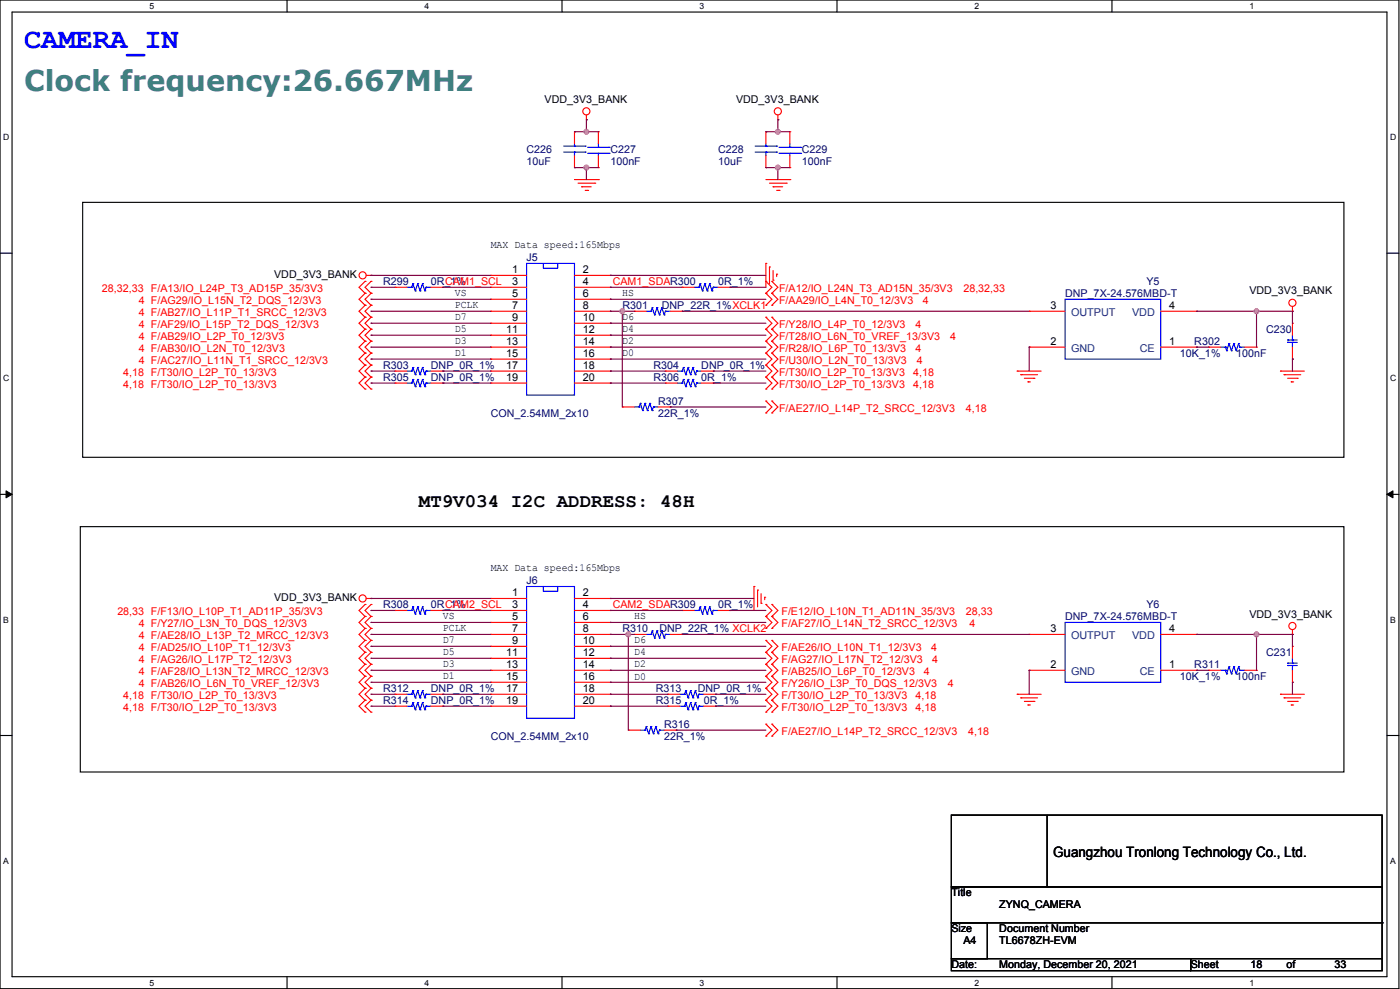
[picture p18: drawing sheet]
<svg xmlns="http://www.w3.org/2000/svg" width="841mm" height="594mm" viewBox="0 0 841 594" stroke-linecap="round" stroke-linejoin="round" font-family="sans-serif">
<defs><g id="words">
<text font-size="17.2" fill="#00f" x="14" y="29">CAMERA_IN</text>
<text font-size="17.2" fill="#408080" x="14" y="55">Clock frequency:26.667MHz</text>
<text font-size="11.5" x="252" y="304">MT9V034 I2C ADDRESS: 48H</text>
<text font-size="8.6" x="633" y="515">Guangzhou Tronlong Technology Co., Ltd.</text>
<g font-size="6.5">
<text x="308" y="164">1</text>
<text x="350" y="164">2</text>
<text x="308" y="171">3</text>
<text x="350" y="171">4</text>
<text x="308" y="178">5</text>
<text x="350" y="178">6</text>
<text x="308" y="185">7</text>
<text x="350" y="185">8</text>
<text x="631" y="185">3</text>
<text x="702" y="185">4</text>
<text x="308" y="193">9</text>
<text x="350" y="193">10</text>
<text x="304" y="200">11</text>
<text x="350" y="200">12</text>
<text x="304" y="207">13</text>
<text x="350" y="207">14</text>
<text x="631" y="207">2</text>
<text x="702" y="207">1</text>
<text x="304" y="214">15</text>
<text x="350" y="214">16</text>
<text x="304" y="221">17</text>
<text x="350" y="221">18</text>
<text x="304" y="229">19</text>
<text x="350" y="229">20</text>
<text x="308" y="358">1</text>
<text x="350" y="358">2</text>
<text x="308" y="365">3</text>
<text x="350" y="365">4</text>
<text x="308" y="372">5</text>
<text x="350" y="372">6</text>
<text x="308" y="380">7</text>
<text x="350" y="380">8</text>
<text x="631" y="380">3</text>
<text x="702" y="380">4</text>
<text x="308" y="387">9</text>
<text x="350" y="387">10</text>
<text x="304" y="394">11</text>
<text x="350" y="394">12</text>
<text x="304" y="401">13</text>
<text x="350" y="401">14</text>
<text x="631" y="401">2</text>
<text x="702" y="401">1</text>
<text x="304" y="408">15</text>
<text x="350" y="408">16</text>
<text x="304" y="416">17</text>
<text x="350" y="416">18</text>
<text x="304" y="423">19</text>
<text x="350" y="423">20</text>
</g>
<g font-size="6.5" fill="#004080">
<text x="643" y="190">OUTPUT</text>
<text x="680" y="190">VDD</text>
<text x="643" y="211">GND</text>
<text x="685" y="211">CE</text>
<text x="643" y="384">OUTPUT</text>
<text x="680" y="384">VDD</text>
<text x="643" y="406">GND</text>
<text x="685" y="406">CE</text>
</g>
<g font-size="6.4">
<text x="327" y="62">VDD_3V3_BANK</text>
<text x="442" y="62">VDD_3V3_BANK</text>
<text x="295" y="149">MAX Data speed:165Mbps</text>
<text x="165" y="167">VDD_3V3_BANK</text>
<text x="273" y="178">VS</text>
<text x="374" y="178">HS</text>
<text x="751" y="177">VDD_3V3_BANK</text>
<text x="273" y="185">PCLK</text>
<text x="273" y="192">D7</text>
<text x="374" y="192">D6</text>
<text x="273" y="199">D5</text>
<text x="374" y="199">D4</text>
<text x="273" y="206">D3</text>
<text x="374" y="206">D2</text>
<text x="273" y="214">D1</text>
<text x="374" y="214">D0</text>
<text x="295" y="343">MAX Data speed:165Mbps</text>
<text x="165" y="361">VDD_3V3_BANK</text>
<text x="266" y="372">VS</text>
<text x="381" y="372">HS</text>
<text x="751" y="371">VDD_3V3_BANK</text>
<text x="266" y="379">PCLK</text>
<text x="266" y="386">D7</text>
<text x="381" y="386">D6</text>
<text x="266" y="393">D5</text>
<text x="381" y="393">D4</text>
<text x="266" y="401">D3</text>
<text x="381" y="401">D2</text>
<text x="266" y="408">D1</text>
<text x="381" y="408">D0</text>
<text x="572" y="538">Title</text>
<text x="600" y="546">ZYNQ_CAMERA</text>
<text x="572" y="560">Size</text>
<text x="600" y="560">Document Number</text>
<text x="579" y="567">A4</text>
<text x="600" y="567">TL6678ZH-EVM</text>
<text x="572" y="582">Date:</text>
<text x="600" y="582">Monday, December 20, 2021</text>
<text x="715" y="582">Sheet</text>
<text x="751" y="582">18</text>
<text x="773" y="582">of</text>
<text x="802" y="582">33</text>
</g>
<g font-size="6.4" fill="#000080">
<text x="316" y="92">C226</text>
<text x="367" y="92">C227</text>
<text x="431" y="92">C228</text>
<text x="482" y="92">C229</text>
<text x="316" y="99">10uF</text>
<text x="367" y="99">100nF</text>
<text x="431" y="99">10uF</text>
<text x="482" y="99">100nF</text>
<text x="316" y="157">J5</text>
<text x="230" y="171">R299</text>
<text x="259" y="171">0R_1%</text>
<text x="431" y="171">0R_1%</text>
<text x="689" y="171">Y5</text>
<text x="640" y="178">DNP_7X-24.576MBD-T</text>
<text x="374" y="186">R301</text>
<text x="398" y="186">DNP_22R_1%XCLK1</text>
<text x="761" y="200">C230</text>
<text x="717" y="207">R302</text>
<text x="709" y="214">10K_1%</text>
<text x="743" y="214">100nF</text>
<text x="230" y="221">R303</text>
<text x="259" y="221">DNP_0R_1%</text>
<text x="393" y="221">R304</text>
<text x="421" y="221">DNP_0R_1%</text>
<text x="230" y="229">R305</text>
<text x="259" y="229">DNP_0R_1%</text>
<text x="393" y="229">R306</text>
<text x="421" y="229">0R_1%</text>
<text x="395" y="243">R307</text>
<text x="295" y="250">CON_2.54MM_2x10</text>
<text x="395" y="250">22R_1%</text>
<text x="316" y="351">J6</text>
<text x="230" y="365">R308</text>
<text x="259" y="365">0R_1%</text>
<text x="431" y="365">0R_1%</text>
<text x="689" y="365">Y6</text>
<text x="640" y="372">DNP_7X-24.576MBD-T</text>
<text x="374" y="380">R310</text>
<text x="396" y="380">DNP_22R_1% XCLK2</text>
<text x="761" y="394">C231</text>
<text x="717" y="401">R311</text>
<text x="709" y="408">10K_1%</text>
<text x="743" y="408">100nF</text>
<text x="230" y="416">R312</text>
<text x="259" y="416">DNP_0R_1%</text>
<text x="394" y="416">R313</text>
<text x="419" y="416">DNP_0R_1%</text>
<text x="230" y="423">R314</text>
<text x="259" y="423">DNP_0R_1%</text>
<text x="394" y="423">R315</text>
<text x="423" y="423">0R_1%</text>
<text x="399" y="437">R316</text>
<text x="295" y="444">CON_2.54MM_2x10</text>
<text x="399" y="444">22R_1%</text>
</g>
<g font-size="6.4" fill="#f00">
<text x="267" y="171">CAM1_SCL</text>
<text x="368" y="171">CAM1_SDAR300</text>
<text x="61" y="175">28,32,33 F/A13/IO_L24P_T3_AD15P_35/3V3</text>
<text x="468" y="175">F/A12/IO_L24N_T3_AD15N_35/3V3</text>
<text x="579" y="175">28,32,33</text>
<text x="83" y="183">4 F/AG29/IO_L15N_T2_DQS_12/3V3</text>
<text x="468" y="183">F/AA29/IO_L4N_T0_12/3V3</text>
<text x="554" y="183">4</text>
<text x="83" y="190">4 F/AB27/IO_L11P_T1_SRCC_12/3V3</text>
<text x="83" y="197">4 F/AF29/IO_L15P_T2_DQS_12/3V3</text>
<text x="468" y="197">F/Y28/IO_L4P_T0_12/3V3</text>
<text x="550" y="197">4</text>
<text x="83" y="204">4 F/AB29/IO_L2P_T0_12/3V3</text>
<text x="468" y="204">F/T28/IO_L6N_T0_VREF_13/3V3</text>
<text x="571" y="204">4</text>
<text x="83" y="211">4 F/AB30/IO_L2N_T0_12/3V3</text>
<text x="468" y="211">F/R28/IO_L6P_T0_13/3V3</text>
<text x="550" y="211">4</text>
<text x="83" y="219">4 F/AC27/IO_L11N_T1_SRCC_12/3V3</text>
<text x="468" y="219">F/U30/IO_L2N_T0_13/3V3</text>
<text x="551" y="219">4</text>
<text x="74" y="226">4,18 F/T30/IO_L2P_T0_13/3V3</text>
<text x="468" y="226">F/T30/IO_L2P_T0_13/3V3</text>
<text x="549" y="226">4,18</text>
<text x="74" y="233">4,18 F/T30/IO_L2P_T0_13/3V3</text>
<text x="468" y="233">F/T30/IO_L2P_T0_13/3V3</text>
<text x="549" y="233">4,18</text>
<text x="468" y="247">F/AE27/IO_L14P_T2_SRCC_12/3V3</text>
<text x="580" y="247">4,18</text>
<text x="267" y="365">CAM2_SCL</text>
<text x="368" y="365">CAM2_SDAR309</text>
<text x="70" y="370">28,33 F/F13/IO_L10P_T1_AD11P_35/3V3</text>
<text x="469" y="370">F/E12/IO_L10N_T1_AD11N_35/3V3</text>
<text x="580" y="370">28,33</text>
<text x="83" y="377">4 F/Y27/IO_L3N_T0_DQS_12/3V3</text>
<text x="469" y="377">F/AF27/IO_L14N_T2_SRCC_12/3V3</text>
<text x="582" y="377">4</text>
<text x="83" y="384">4 F/AE28/IO_L13P_T2_MRCC_12/3V3</text>
<text x="83" y="391">4 F/AD25/IO_L10P_T1_12/3V3</text>
<text x="469" y="391">F/AE26/IO_L10N_T1_12/3V3</text>
<text x="559" y="391">4</text>
<text x="83" y="398">4 F/AG26/IO_L17P_T2_12/3V3</text>
<text x="469" y="398">F/AG27/IO_L17N_T2_12/3V3</text>
<text x="560" y="398">4</text>
<text x="83" y="405">4 F/AF28/IO_L13N_T2_MRCC_12/3V3</text>
<text x="469" y="405">F/AB25/IO_L6P_T0_12/3V3</text>
<text x="555" y="405">4</text>
<text x="83" y="413">4 F/AB26/IO_L6N_T0_VREF_12/3V3</text>
<text x="469" y="413">F/Y26/IO_L3P_T0_DQS_12/3V3</text>
<text x="569" y="413">4</text>
<text x="74" y="420">4,18 F/T30/IO_L2P_T0_13/3V3</text>
<text x="469" y="420">F/T30/IO_L2P_T0_13/3V3</text>
<text x="550" y="420">4,18</text>
<text x="74" y="427">4,18 F/T30/IO_L2P_T0_13/3V3</text>
<text x="469" y="427">F/T30/IO_L2P_T0_13/3V3</text>
<text x="550" y="427">4,18</text>
<text x="469" y="441">F/AE27/IO_L14P_T2_SRCC_12/3V3</text>
<text x="582" y="441">4,18</text>
</g>
<g font-size="5.2">
<text x="90" y="5">5</text>
<text x="255" y="5">4</text>
<text x="420" y="5">3</text>
<text x="585" y="5">2</text>
<text x="751" y="5">1</text>
<text x="2" y="84">D</text>
<text x="835" y="84">D</text>
<text x="2" y="229">C</text>
<text x="835" y="229">C</text>
<text x="2" y="374">B</text>
<text x="835" y="374">B</text>
<text x="2" y="519">A</text>
<text x="835" y="519">A</text>
<text x="90" y="592">5</text>
<text x="255" y="592">4</text>
<text x="420" y="592">3</text>
<text x="585" y="592">2</text>
<text x="751" y="592">1</text>
</g>
</g></defs>
<path d="M0 0h840v594h-840zM7 7h826v580h-826z" fill="none" stroke="#000" stroke-width=".68"/>
<g fill="#fff">
<path d="M90 1h3v6h-3z"/>
<path d="M90 587h3v6h-3z"/>
</g>
<path d="M172 0v7M172 587v7" fill="none" stroke="#000" stroke-width=".68"/>
<g fill="#fff">
<path d="M255 1h3v6h-3z"/>
<path d="M255 587h3v6h-3z"/>
</g>
<path d="M338 0v7M338 587v7" fill="none" stroke="#000" stroke-width=".68"/>
<g fill="#fff">
<path d="M420 1h3v6h-3z"/>
<path d="M420 587h3v6h-3z"/>
</g>
<path d="M503 0v7M503 587v7" fill="none" stroke="#000" stroke-width=".68"/>
<g fill="#fff">
<path d="M585 1h3v6h-3z"/>
<path d="M585 587h3v6h-3z"/>
</g>
<path d="M668 0v7M668 587v7" fill="none" stroke="#000" stroke-width=".68"/>
<g fill="#fff">
<path d="M751 1h2v6h-2z"/>
<path d="M751 587h2v6h-2z"/>
<path d="M2 80h4v5h-4z"/>
<path d="M835 80h4v5h-4z"/>
<path d="M2 224h4v6h-4z"/>
<path d="M835 224h4v6h-4z"/>
</g>
<path d="M0 152h7M833 152h7" fill="none" stroke="#000" stroke-width=".68"/>
<g fill="#fff">
<path d="M2 369h3v6h-3z"/>
<path d="M835 369h3v6h-3z"/>
</g>
<path d="M0 297h7M833 297h7" fill="none" stroke="#000" stroke-width=".68"/>
<path d="M4 295l3 2-3 2zM833 297l4-2v4z" fill="#000" stroke="#000" stroke-width=".6"/>
<g fill="#fff">
<path d="M2 514h3v6h-3z"/>
<path d="M835 514h3v6h-3z"/>
</g>
<path d="M50 122h757v153h-757zM48 316h759v148h-759zM0 442h7M833 442h7" fill="none" stroke="#000" stroke-width=".68"/>
<path d="M460 158v15" fill="none" stroke="#f00" stroke-width=".68"/>
<circle cx="460" cy="158" r=".3" fill="#f00"/>
<path d="M462 160v10" fill="none" stroke="#f00" stroke-width=".68"/>
<circle cx="462" cy="160" r=".3" fill="#f00"/>
<path d="M464 163v5" fill="none" stroke="#f00" stroke-width=".68"/>
<circle cx="464" cy="168" r=".3" fill="#f00"/>
<path d="M467 165v1" fill="none" stroke="#f00" stroke-width=".68"/>
<circle cx="467" cy="165" r=".3" fill="#f00"/>
<path d="M611 223h14" fill="none" stroke="#f00" stroke-width=".68"/>
<circle cx="611" cy="223" r=".3" fill="#f00"/>
<path d="M613 225h10" fill="none" stroke="#f00" stroke-width=".68"/>
<circle cx="613" cy="225" r=".3" fill="#f00"/>
<path d="M615 227h6" fill="none" stroke="#f00" stroke-width=".68"/>
<circle cx="621" cy="227" r=".3" fill="#f00"/>
<path d="M618 229h1" fill="none" stroke="#f00" stroke-width=".68"/>
<circle cx="618" cy="229" r=".3" fill="#f00"/>
<path d="M769 223h15" fill="none" stroke="#f00" stroke-width=".68"/>
<circle cx="769" cy="223" r=".3" fill="#f00"/>
<path d="M771 225h10" fill="none" stroke="#f00" stroke-width=".68"/>
<circle cx="771" cy="225" r=".3" fill="#f00"/>
<path d="M774 227h5" fill="none" stroke="#f00" stroke-width=".68"/>
<circle cx="779" cy="227" r=".3" fill="#f00"/>
<path d="M776 229h1" fill="none" stroke="#f00" stroke-width=".68"/>
<circle cx="776" cy="229" r=".3" fill="#f00"/>
<path d="M611 417h14" fill="none" stroke="#f00" stroke-width=".68"/>
<circle cx="611" cy="417" r=".3" fill="#f00"/>
<path d="M613 419h10" fill="none" stroke="#f00" stroke-width=".68"/>
<circle cx="613" cy="419" r=".3" fill="#f00"/>
<path d="M615 421h6" fill="none" stroke="#f00" stroke-width=".68"/>
<circle cx="621" cy="421" r=".3" fill="#f00"/>
<path d="M618 423h1" fill="none" stroke="#f00" stroke-width=".68"/>
<circle cx="618" cy="423" r=".3" fill="#f00"/>
<path d="M769 417h15" fill="none" stroke="#f00" stroke-width=".68"/>
<circle cx="769" cy="417" r=".3" fill="#f00"/>
<path d="M771 419h10" fill="none" stroke="#f00" stroke-width=".68"/>
<circle cx="771" cy="419" r=".3" fill="#f00"/>
<path d="M774 421h5" fill="none" stroke="#f00" stroke-width=".68"/>
<circle cx="779" cy="421" r=".3" fill="#f00"/>
<path d="M776 423h1" fill="none" stroke="#f00" stroke-width=".68"/>
<circle cx="776" cy="423" r=".3" fill="#f00"/>
<path d="M352 69v3" fill="none" stroke="#f00" stroke-width=".68"/>
<circle cx="352" cy="72" r=".3" fill="#f00"/>
<g fill="none" stroke="#f00" stroke-width=".68">
<path d="M345 108h14"/>
<circle cx="352" cy="67" r="2.1"/>
</g>
<circle cx="359" cy="108" r=".3" fill="#f00"/>
<path d="M347 110h10" fill="none" stroke="#f00" stroke-width=".68"/>
<circle cx="357" cy="110" r=".3" fill="#f00"/>
<path d="M349 112h6" fill="none" stroke="#f00" stroke-width=".68"/>
<circle cx="349" cy="112" r=".3" fill="#f00"/>
<path d="M352 114h1" fill="none" stroke="#f00" stroke-width=".68"/>
<circle cx="353" cy="114" r=".3" fill="#f00"/>
<path d="M460 108h14" fill="none" stroke="#f00" stroke-width=".68"/>
<circle cx="474" cy="108" r=".3" fill="#f00"/>
<path d="M462 110h10" fill="none" stroke="#f00" stroke-width=".68"/>
<circle cx="472" cy="110" r=".3" fill="#f00"/>
<path d="M464 112h6" fill="none" stroke="#f00" stroke-width=".68"/>
<circle cx="464" cy="112" r=".3" fill="#f00"/>
<path d="M467 114h1" fill="none" stroke="#f00" stroke-width=".68"/>
<circle cx="468" cy="114" r=".3" fill="#f00"/>
<path d="M467 69v3" fill="none" stroke="#f00" stroke-width=".68"/>
<circle cx="467" cy="72" r=".3" fill="#f00"/>
<g fill="none" stroke="#f00" stroke-width=".68">
<path d="M220 165h3"/>
<circle cx="467" cy="67" r="2.1"/>
</g>
<circle cx="223" cy="165" r=".3" fill="#f00"/>
<g fill="none" stroke="#f00" stroke-width=".68">
<path d="M220 359h3"/>
<circle cx="218" cy="165" r="2.1"/>
</g>
<circle cx="223" cy="359" r=".3" fill="#f00"/>
<g fill="none" stroke="#f00" stroke-width=".68">
<path d="M776 184v3"/>
<circle cx="218" cy="359" r="2.1"/>
</g>
<circle cx="776" cy="187" r=".3" fill="#f00"/>
<g fill="none" stroke="#f00" stroke-width=".68">
<path d="M776 378v3"/>
<circle cx="776" cy="182" r="2.1"/>
</g>
<circle cx="776" cy="381" r=".3" fill="#f00"/>
<g fill="none" stroke="#f00" stroke-width=".68">
<path d="M453 352v15"/>
<circle cx="776" cy="376" r="2.1"/>
</g>
<circle cx="453" cy="352" r=".3" fill="#f00"/>
<path d="M455 354v10" fill="none" stroke="#f00" stroke-width=".68"/>
<circle cx="455" cy="354" r=".3" fill="#f00"/>
<path d="M457 357v5" fill="none" stroke="#f00" stroke-width=".68"/>
<circle cx="457" cy="362" r=".3" fill="#f00"/>
<path d="M459 359v1" fill="none" stroke="#f00" stroke-width=".68"/>
<circle cx="459" cy="359" r=".3" fill="#f00"/>
<path d="M219 176l-3 4" fill="none" stroke="#f00" stroke-width=".68"/>
<circle cx="219" cy="176" r=".3" fill="#f00"/>
<path d="M216 180l3 3" fill="none" stroke="#f00" stroke-width=".68"/>
<circle cx="219" cy="183" r=".3" fill="#f00"/>
<path d="M223 176l-4 4" fill="none" stroke="#f00" stroke-width=".68"/>
<circle cx="223" cy="176" r=".3" fill="#f00"/>
<path d="M219 180l4 3" fill="none" stroke="#f00" stroke-width=".68"/>
<circle cx="223" cy="183" r=".3" fill="#f00"/>
<path d="M219 191l-3 3" fill="none" stroke="#f00" stroke-width=".68"/>
<circle cx="219" cy="191" r=".3" fill="#f00"/>
<path d="M216 194l3 4" fill="none" stroke="#f00" stroke-width=".68"/>
<circle cx="219" cy="198" r=".3" fill="#f00"/>
<path d="M223 191l-4 3" fill="none" stroke="#f00" stroke-width=".68"/>
<circle cx="223" cy="191" r=".3" fill="#f00"/>
<path d="M219 194l4 4" fill="none" stroke="#f00" stroke-width=".68"/>
<circle cx="223" cy="198" r=".3" fill="#f00"/>
<path d="M219 198l-3 3" fill="none" stroke="#f00" stroke-width=".68"/>
<circle cx="219" cy="198" r=".3" fill="#f00"/>
<path d="M216 201l3 4" fill="none" stroke="#f00" stroke-width=".68"/>
<circle cx="219" cy="205" r=".3" fill="#f00"/>
<path d="M223 198l-4 3" fill="none" stroke="#f00" stroke-width=".68"/>
<circle cx="223" cy="198" r=".3" fill="#f00"/>
<path d="M219 201l4 4" fill="none" stroke="#f00" stroke-width=".68"/>
<circle cx="223" cy="205" r=".3" fill="#f00"/>
<path d="M219 205l-3 3" fill="none" stroke="#f00" stroke-width=".68"/>
<circle cx="219" cy="205" r=".3" fill="#f00"/>
<path d="M216 208l3 4" fill="none" stroke="#f00" stroke-width=".68"/>
<circle cx="219" cy="212" r=".3" fill="#f00"/>
<path d="M223 205l-4 3" fill="none" stroke="#f00" stroke-width=".68"/>
<circle cx="223" cy="205" r=".3" fill="#f00"/>
<path d="M219 208l4 4" fill="none" stroke="#f00" stroke-width=".68"/>
<circle cx="223" cy="212" r=".3" fill="#f00"/>
<path d="M219 212l-3 4" fill="none" stroke="#f00" stroke-width=".68"/>
<circle cx="219" cy="212" r=".3" fill="#f00"/>
<path d="M216 216l3 3" fill="none" stroke="#f00" stroke-width=".68"/>
<circle cx="219" cy="219" r=".3" fill="#f00"/>
<path d="M223 212l-4 4" fill="none" stroke="#f00" stroke-width=".68"/>
<circle cx="223" cy="212" r=".3" fill="#f00"/>
<path d="M219 216l4 3" fill="none" stroke="#f00" stroke-width=".68"/>
<circle cx="223" cy="219" r=".3" fill="#f00"/>
<path d="M464 176l3 4" fill="none" stroke="#f00" stroke-width=".68"/>
<circle cx="464" cy="176" r=".3" fill="#f00"/>
<path d="M467 180l-3 3" fill="none" stroke="#f00" stroke-width=".68"/>
<circle cx="464" cy="183" r=".3" fill="#f00"/>
<path d="M460 176l4 4" fill="none" stroke="#f00" stroke-width=".68"/>
<circle cx="460" cy="176" r=".3" fill="#f00"/>
<path d="M464 180l-4 3" fill="none" stroke="#f00" stroke-width=".68"/>
<circle cx="460" cy="183" r=".3" fill="#f00"/>
<path d="M464 191l3 3" fill="none" stroke="#f00" stroke-width=".68"/>
<circle cx="464" cy="191" r=".3" fill="#f00"/>
<path d="M467 194l-3 4" fill="none" stroke="#f00" stroke-width=".68"/>
<circle cx="464" cy="198" r=".3" fill="#f00"/>
<path d="M460 191l4 3" fill="none" stroke="#f00" stroke-width=".68"/>
<circle cx="460" cy="191" r=".3" fill="#f00"/>
<path d="M464 194l-4 4" fill="none" stroke="#f00" stroke-width=".68"/>
<circle cx="460" cy="198" r=".3" fill="#f00"/>
<path d="M464 205l3 3" fill="none" stroke="#f00" stroke-width=".68"/>
<circle cx="464" cy="205" r=".3" fill="#f00"/>
<path d="M467 208l-3 4" fill="none" stroke="#f00" stroke-width=".68"/>
<circle cx="464" cy="212" r=".3" fill="#f00"/>
<path d="M460 205l4 3" fill="none" stroke="#f00" stroke-width=".68"/>
<circle cx="460" cy="205" r=".3" fill="#f00"/>
<path d="M464 208l-4 4" fill="none" stroke="#f00" stroke-width=".68"/>
<circle cx="460" cy="212" r=".3" fill="#f00"/>
<path d="M464 212l3 4" fill="none" stroke="#f00" stroke-width=".68"/>
<circle cx="464" cy="212" r=".3" fill="#f00"/>
<path d="M467 216l-3 3" fill="none" stroke="#f00" stroke-width=".68"/>
<circle cx="464" cy="219" r=".3" fill="#f00"/>
<path d="M460 212l4 4" fill="none" stroke="#f00" stroke-width=".68"/>
<circle cx="460" cy="212" r=".3" fill="#f00"/>
<path d="M464 216l-4 3" fill="none" stroke="#f00" stroke-width=".68"/>
<circle cx="460" cy="219" r=".3" fill="#f00"/>
<path d="M464 198l3 3" fill="none" stroke="#f00" stroke-width=".68"/>
<circle cx="464" cy="198" r=".3" fill="#f00"/>
<path d="M467 201l-3 4" fill="none" stroke="#f00" stroke-width=".68"/>
<circle cx="464" cy="205" r=".3" fill="#f00"/>
<path d="M460 198l4 3" fill="none" stroke="#f00" stroke-width=".68"/>
<circle cx="460" cy="198" r=".3" fill="#f00"/>
<path d="M464 201l-4 4" fill="none" stroke="#f00" stroke-width=".68"/>
<circle cx="460" cy="205" r=".3" fill="#f00"/>
<path d="M219 183l-3 4" fill="none" stroke="#f00" stroke-width=".68"/>
<circle cx="219" cy="183" r=".3" fill="#f00"/>
<path d="M216 187l3 4" fill="none" stroke="#f00" stroke-width=".68"/>
<circle cx="219" cy="191" r=".3" fill="#f00"/>
<path d="M223 183l-4 4" fill="none" stroke="#f00" stroke-width=".68"/>
<circle cx="223" cy="183" r=".3" fill="#f00"/>
<path d="M219 187l4 4" fill="none" stroke="#f00" stroke-width=".68"/>
<circle cx="223" cy="191" r=".3" fill="#f00"/>
<path d="M464 392l3 3" fill="none" stroke="#f00" stroke-width=".68"/>
<circle cx="464" cy="392" r=".3" fill="#f00"/>
<path d="M467 395l-3 4" fill="none" stroke="#f00" stroke-width=".68"/>
<circle cx="464" cy="399" r=".3" fill="#f00"/>
<path d="M460 392l4 3" fill="none" stroke="#f00" stroke-width=".68"/>
<circle cx="460" cy="392" r=".3" fill="#f00"/>
<path d="M464 395l-4 4" fill="none" stroke="#f00" stroke-width=".68"/>
<circle cx="460" cy="399" r=".3" fill="#f00"/>
<path d="M219 392l-3 3" fill="none" stroke="#f00" stroke-width=".68"/>
<circle cx="219" cy="392" r=".3" fill="#f00"/>
<path d="M216 395l3 4" fill="none" stroke="#f00" stroke-width=".68"/>
<circle cx="219" cy="399" r=".3" fill="#f00"/>
<path d="M223 392l-4 3" fill="none" stroke="#f00" stroke-width=".68"/>
<circle cx="223" cy="392" r=".3" fill="#f00"/>
<path d="M219 395l4 4" fill="none" stroke="#f00" stroke-width=".68"/>
<circle cx="223" cy="399" r=".3" fill="#f00"/>
<path d="M464 385l3 3" fill="none" stroke="#f00" stroke-width=".68"/>
<circle cx="464" cy="385" r=".3" fill="#f00"/>
<path d="M467 388l-3 4" fill="none" stroke="#f00" stroke-width=".68"/>
<circle cx="464" cy="392" r=".3" fill="#f00"/>
<path d="M460 385l4 3" fill="none" stroke="#f00" stroke-width=".68"/>
<circle cx="460" cy="385" r=".3" fill="#f00"/>
<path d="M464 388l-4 4" fill="none" stroke="#f00" stroke-width=".68"/>
<circle cx="460" cy="392" r=".3" fill="#f00"/>
<path d="M219 385l-3 3" fill="none" stroke="#f00" stroke-width=".68"/>
<circle cx="219" cy="385" r=".3" fill="#f00"/>
<path d="M216 388l3 4" fill="none" stroke="#f00" stroke-width=".68"/>
<circle cx="219" cy="392" r=".3" fill="#f00"/>
<path d="M223 385l-4 3" fill="none" stroke="#f00" stroke-width=".68"/>
<circle cx="223" cy="385" r=".3" fill="#f00"/>
<path d="M219 388l4 4" fill="none" stroke="#f00" stroke-width=".68"/>
<circle cx="223" cy="392" r=".3" fill="#f00"/>
<path d="M219 399l-3 4" fill="none" stroke="#f00" stroke-width=".68"/>
<circle cx="219" cy="399" r=".3" fill="#f00"/>
<path d="M216 403l3 3" fill="none" stroke="#f00" stroke-width=".68"/>
<circle cx="219" cy="406" r=".3" fill="#f00"/>
<path d="M223 399l-4 4" fill="none" stroke="#f00" stroke-width=".68"/>
<circle cx="223" cy="399" r=".3" fill="#f00"/>
<path d="M219 403l4 3" fill="none" stroke="#f00" stroke-width=".68"/>
<circle cx="223" cy="406" r=".3" fill="#f00"/>
<path d="M219 377l-3 4" fill="none" stroke="#f00" stroke-width=".68"/>
<circle cx="219" cy="377" r=".3" fill="#f00"/>
<path d="M216 381l3 4" fill="none" stroke="#f00" stroke-width=".68"/>
<circle cx="219" cy="385" r=".3" fill="#f00"/>
<path d="M223 377l-4 4" fill="none" stroke="#f00" stroke-width=".68"/>
<circle cx="223" cy="377" r=".3" fill="#f00"/>
<path d="M219 381l4 4" fill="none" stroke="#f00" stroke-width=".68"/>
<circle cx="223" cy="385" r=".3" fill="#f00"/>
<path d="M464 399l3 4" fill="none" stroke="#f00" stroke-width=".68"/>
<circle cx="464" cy="399" r=".3" fill="#f00"/>
<path d="M467 403l-3 3" fill="none" stroke="#f00" stroke-width=".68"/>
<circle cx="464" cy="406" r=".3" fill="#f00"/>
<path d="M460 399l4 4" fill="none" stroke="#f00" stroke-width=".68"/>
<circle cx="460" cy="399" r=".3" fill="#f00"/>
<path d="M464 403l-4 3" fill="none" stroke="#f00" stroke-width=".68"/>
<circle cx="460" cy="406" r=".3" fill="#f00"/>
<path d="M219 406l-3 4" fill="none" stroke="#f00" stroke-width=".68"/>
<circle cx="219" cy="406" r=".3" fill="#f00"/>
<path d="M216 410l3 3" fill="none" stroke="#f00" stroke-width=".68"/>
<circle cx="219" cy="413" r=".3" fill="#f00"/>
<path d="M223 406l-4 4" fill="none" stroke="#f00" stroke-width=".68"/>
<circle cx="223" cy="406" r=".3" fill="#f00"/>
<path d="M219 410l4 3" fill="none" stroke="#f00" stroke-width=".68"/>
<circle cx="223" cy="413" r=".3" fill="#f00"/>
<path d="M219 370l-3 4" fill="none" stroke="#f00" stroke-width=".68"/>
<circle cx="219" cy="370" r=".3" fill="#f00"/>
<path d="M216 374l3 3" fill="none" stroke="#f00" stroke-width=".68"/>
<circle cx="219" cy="377" r=".3" fill="#f00"/>
<path d="M223 370l-4 4" fill="none" stroke="#f00" stroke-width=".68"/>
<circle cx="223" cy="370" r=".3" fill="#f00"/>
<path d="M219 374l4 3" fill="none" stroke="#f00" stroke-width=".68"/>
<circle cx="223" cy="377" r=".3" fill="#f00"/>
<path d="M219 169l-3 4" fill="none" stroke="#f00" stroke-width=".68"/>
<circle cx="219" cy="169" r=".3" fill="#f00"/>
<path d="M216 173l3 3" fill="none" stroke="#f00" stroke-width=".68"/>
<circle cx="219" cy="176" r=".3" fill="#f00"/>
<path d="M223 169l-4 4" fill="none" stroke="#f00" stroke-width=".68"/>
<circle cx="223" cy="169" r=".3" fill="#f00"/>
<path d="M219 173l4 3" fill="none" stroke="#f00" stroke-width=".68"/>
<circle cx="223" cy="176" r=".3" fill="#f00"/>
<path d="M464 169l3 4" fill="none" stroke="#f00" stroke-width=".68"/>
<circle cx="464" cy="169" r=".3" fill="#f00"/>
<path d="M467 173l-3 3" fill="none" stroke="#f00" stroke-width=".68"/>
<circle cx="464" cy="176" r=".3" fill="#f00"/>
<path d="M460 169l4 4" fill="none" stroke="#f00" stroke-width=".68"/>
<circle cx="460" cy="169" r=".3" fill="#f00"/>
<path d="M464 173l-4 3" fill="none" stroke="#f00" stroke-width=".68"/>
<circle cx="460" cy="176" r=".3" fill="#f00"/>
<path d="M464 363l3 4" fill="none" stroke="#f00" stroke-width=".68"/>
<circle cx="464" cy="363" r=".3" fill="#f00"/>
<path d="M467 367l-3 3" fill="none" stroke="#f00" stroke-width=".68"/>
<circle cx="464" cy="370" r=".3" fill="#f00"/>
<path d="M460 363l4 4" fill="none" stroke="#f00" stroke-width=".68"/>
<circle cx="460" cy="363" r=".3" fill="#f00"/>
<path d="M464 367l-4 3" fill="none" stroke="#f00" stroke-width=".68"/>
<circle cx="460" cy="370" r=".3" fill="#f00"/>
<path d="M219 363l-3 4" fill="none" stroke="#f00" stroke-width=".68"/>
<circle cx="219" cy="363" r=".3" fill="#f00"/>
<path d="M216 367l3 3" fill="none" stroke="#f00" stroke-width=".68"/>
<circle cx="219" cy="370" r=".3" fill="#f00"/>
<path d="M223 363l-4 4" fill="none" stroke="#f00" stroke-width=".68"/>
<circle cx="223" cy="363" r=".3" fill="#f00"/>
<path d="M219 367l4 3" fill="none" stroke="#f00" stroke-width=".68"/>
<circle cx="223" cy="370" r=".3" fill="#f00"/>
<path d="M464 435l3 4" fill="none" stroke="#f00" stroke-width=".68"/>
<circle cx="464" cy="435" r=".3" fill="#f00"/>
<path d="M467 439l-3 3" fill="none" stroke="#f00" stroke-width=".68"/>
<circle cx="464" cy="442" r=".3" fill="#f00"/>
<path d="M460 435l4 4" fill="none" stroke="#f00" stroke-width=".68"/>
<circle cx="460" cy="435" r=".3" fill="#f00"/>
<path d="M464 439l-4 3" fill="none" stroke="#f00" stroke-width=".68"/>
<circle cx="460" cy="442" r=".3" fill="#f00"/>
<path d="M464 241l3 3" fill="none" stroke="#f00" stroke-width=".68"/>
<circle cx="464" cy="241" r=".3" fill="#f00"/>
<path d="M467 244l-3 4" fill="none" stroke="#f00" stroke-width=".68"/>
<circle cx="464" cy="248" r=".3" fill="#f00"/>
<path d="M460 241l4 3" fill="none" stroke="#f00" stroke-width=".68"/>
<circle cx="460" cy="241" r=".3" fill="#f00"/>
<path d="M464 244l-4 4" fill="none" stroke="#f00" stroke-width=".68"/>
<circle cx="460" cy="248" r=".3" fill="#f00"/>
<path d="M464 406l3 4" fill="none" stroke="#f00" stroke-width=".68"/>
<circle cx="464" cy="406" r=".3" fill="#f00"/>
<path d="M467 410l-3 3" fill="none" stroke="#f00" stroke-width=".68"/>
<circle cx="464" cy="413" r=".3" fill="#f00"/>
<path d="M460 406l4 4" fill="none" stroke="#f00" stroke-width=".68"/>
<circle cx="460" cy="406" r=".3" fill="#f00"/>
<path d="M464 410l-4 3" fill="none" stroke="#f00" stroke-width=".68"/>
<circle cx="460" cy="413" r=".3" fill="#f00"/>
<path d="M464 370l3 4" fill="none" stroke="#f00" stroke-width=".68"/>
<circle cx="464" cy="370" r=".3" fill="#f00"/>
<path d="M467 374l-3 3" fill="none" stroke="#f00" stroke-width=".68"/>
<circle cx="464" cy="377" r=".3" fill="#f00"/>
<path d="M460 370l4 4" fill="none" stroke="#f00" stroke-width=".68"/>
<circle cx="460" cy="370" r=".3" fill="#f00"/>
<path d="M464 374l-4 3" fill="none" stroke="#f00" stroke-width=".68"/>
<circle cx="460" cy="377" r=".3" fill="#f00"/>
<path d="M464 219l3 4" fill="none" stroke="#f00" stroke-width=".68"/>
<circle cx="464" cy="219" r=".3" fill="#f00"/>
<path d="M467 223l-3 3" fill="none" stroke="#f00" stroke-width=".68"/>
<circle cx="464" cy="226" r=".3" fill="#f00"/>
<path d="M460 219l4 4" fill="none" stroke="#f00" stroke-width=".68"/>
<circle cx="460" cy="219" r=".3" fill="#f00"/>
<path d="M464 223l-4 3" fill="none" stroke="#f00" stroke-width=".68"/>
<circle cx="460" cy="226" r=".3" fill="#f00"/>
<path d="M464 413l3 4" fill="none" stroke="#f00" stroke-width=".68"/>
<circle cx="464" cy="413" r=".3" fill="#f00"/>
<path d="M467 417l-3 4" fill="none" stroke="#f00" stroke-width=".68"/>
<circle cx="464" cy="421" r=".3" fill="#f00"/>
<path d="M460 413l4 4" fill="none" stroke="#f00" stroke-width=".68"/>
<circle cx="460" cy="413" r=".3" fill="#f00"/>
<path d="M464 417l-4 4" fill="none" stroke="#f00" stroke-width=".68"/>
<circle cx="460" cy="421" r=".3" fill="#f00"/>
<path d="M219 219l-3 4" fill="none" stroke="#f00" stroke-width=".68"/>
<circle cx="219" cy="219" r=".3" fill="#f00"/>
<path d="M216 223l3 3" fill="none" stroke="#f00" stroke-width=".68"/>
<circle cx="219" cy="226" r=".3" fill="#f00"/>
<path d="M223 219l-4 4" fill="none" stroke="#f00" stroke-width=".68"/>
<circle cx="223" cy="219" r=".3" fill="#f00"/>
<path d="M219 223l4 3" fill="none" stroke="#f00" stroke-width=".68"/>
<circle cx="223" cy="226" r=".3" fill="#f00"/>
<path d="M219 413l-3 4" fill="none" stroke="#f00" stroke-width=".68"/>
<circle cx="219" cy="413" r=".3" fill="#f00"/>
<path d="M216 417l3 4" fill="none" stroke="#f00" stroke-width=".68"/>
<circle cx="219" cy="421" r=".3" fill="#f00"/>
<path d="M223 413l-4 4" fill="none" stroke="#f00" stroke-width=".68"/>
<circle cx="223" cy="413" r=".3" fill="#f00"/>
<path d="M219 417l4 4" fill="none" stroke="#f00" stroke-width=".68"/>
<circle cx="223" cy="421" r=".3" fill="#f00"/>
<path d="M464 226l3 4" fill="none" stroke="#f00" stroke-width=".68"/>
<circle cx="464" cy="226" r=".3" fill="#f00"/>
<path d="M467 230l-3 4" fill="none" stroke="#f00" stroke-width=".68"/>
<circle cx="464" cy="234" r=".3" fill="#f00"/>
<path d="M460 226l4 4" fill="none" stroke="#f00" stroke-width=".68"/>
<circle cx="460" cy="226" r=".3" fill="#f00"/>
<path d="M464 230l-4 4" fill="none" stroke="#f00" stroke-width=".68"/>
<circle cx="460" cy="234" r=".3" fill="#f00"/>
<path d="M219 226l-3 4" fill="none" stroke="#f00" stroke-width=".68"/>
<circle cx="219" cy="226" r=".3" fill="#f00"/>
<path d="M216 230l3 4" fill="none" stroke="#f00" stroke-width=".68"/>
<circle cx="219" cy="234" r=".3" fill="#f00"/>
<path d="M223 226l-4 4" fill="none" stroke="#f00" stroke-width=".68"/>
<circle cx="223" cy="226" r=".3" fill="#f00"/>
<path d="M219 230l4 4" fill="none" stroke="#f00" stroke-width=".68"/>
<circle cx="223" cy="234" r=".3" fill="#f00"/>
<path d="M464 421l3 3" fill="none" stroke="#f00" stroke-width=".68"/>
<circle cx="464" cy="421" r=".3" fill="#f00"/>
<path d="M467 424l-3 4" fill="none" stroke="#f00" stroke-width=".68"/>
<circle cx="464" cy="428" r=".3" fill="#f00"/>
<path d="M460 421l4 3" fill="none" stroke="#f00" stroke-width=".68"/>
<circle cx="460" cy="421" r=".3" fill="#f00"/>
<path d="M464 424l-4 4" fill="none" stroke="#f00" stroke-width=".68"/>
<circle cx="460" cy="428" r=".3" fill="#f00"/>
<path d="M219 421l-3 3" fill="none" stroke="#f00" stroke-width=".68"/>
<circle cx="219" cy="421" r=".3" fill="#f00"/>
<path d="M216 424l3 4" fill="none" stroke="#f00" stroke-width=".68"/>
<circle cx="219" cy="428" r=".3" fill="#f00"/>
<path d="M223 421l-4 3" fill="none" stroke="#f00" stroke-width=".68"/>
<circle cx="223" cy="421" r=".3" fill="#f00"/>
<path d="M219 424l4 4" fill="none" stroke="#f00" stroke-width=".68"/>
<circle cx="223" cy="428" r=".3" fill="#f00"/>
<path d="M571 490h259v43h-259zM629 490v43M571 533h259v21h-259zM571 554h22v22h-22zM830 554v22M571 576h144v7h-144zM715 576h115v7h-115z" fill="none" stroke="#000" stroke-width=".68"/>
<g fill="#000">
<circle cx="629" cy="533" r=".3"/>
<circle cx="830" cy="554" r=".3"/>
</g>
<path d="M256 173l-1 2" fill="none" stroke="#00f" stroke-width=".68"/>
<circle cx="256" cy="173" r=".3" fill="#00f"/>
<path d="M254 170l1 5" fill="none" stroke="#00f" stroke-width=".68"/>
<circle cx="255" cy="175" r=".3" fill="#00f"/>
<path d="M254 170l-2 5" fill="none" stroke="#00f" stroke-width=".68"/>
<circle cx="254" cy="170" r=".3" fill="#00f"/>
<path d="M251 170l1 5" fill="none" stroke="#00f" stroke-width=".68"/>
<circle cx="252" cy="175" r=".3" fill="#00f"/>
<path d="M251 170l-2 5" fill="none" stroke="#00f" stroke-width=".68"/>
<circle cx="251" cy="170" r=".3" fill="#00f"/>
<path d="M248 170l1 5" fill="none" stroke="#00f" stroke-width=".68"/>
<circle cx="249" cy="175" r=".3" fill="#00f"/>
<path d="M248 170l-1 3" fill="none" stroke="#00f" stroke-width=".68"/>
<circle cx="248" cy="170" r=".3" fill="#00f"/>
<path d="M244 173h3" fill="none" stroke="#00f" stroke-width=".68"/>
<circle cx="247" cy="173" r=".3" fill="#00f"/>
<path d="M256 173h3" fill="none" stroke="#00f" stroke-width=".68"/>
<circle cx="256" cy="173" r=".3" fill="#00f"/>
<path d="M237 173h7" fill="none" stroke="#f00" stroke-width=".68"/>
<circle cx="237" cy="173" r=".3" fill="#f00"/>
<path d="M259 173h7" fill="none" stroke="#f00" stroke-width=".68"/>
<circle cx="266" cy="173" r=".3" fill="#f00"/>
<path d="M393 244l-1 3" fill="none" stroke="#00f" stroke-width=".68"/>
<circle cx="393" cy="244" r=".3" fill="#00f"/>
<path d="M390 242l2 5" fill="none" stroke="#00f" stroke-width=".68"/>
<circle cx="392" cy="247" r=".3" fill="#00f"/>
<path d="M390 242l-1 5" fill="none" stroke="#00f" stroke-width=".68"/>
<circle cx="390" cy="242" r=".3" fill="#00f"/>
<path d="M387 242l2 5" fill="none" stroke="#00f" stroke-width=".68"/>
<circle cx="389" cy="247" r=".3" fill="#00f"/>
<path d="M387 242l-1 5" fill="none" stroke="#00f" stroke-width=".68"/>
<circle cx="387" cy="242" r=".3" fill="#00f"/>
<path d="M385 242l1 5" fill="none" stroke="#00f" stroke-width=".68"/>
<circle cx="386" cy="247" r=".3" fill="#00f"/>
<path d="M385 242l-1 2" fill="none" stroke="#00f" stroke-width=".68"/>
<circle cx="385" cy="242" r=".3" fill="#00f"/>
<path d="M381 244h3" fill="none" stroke="#00f" stroke-width=".68"/>
<circle cx="384" cy="244" r=".3" fill="#00f"/>
<path d="M393 244h2" fill="none" stroke="#00f" stroke-width=".68"/>
<circle cx="393" cy="244" r=".3" fill="#00f"/>
<path d="M374 244h7" fill="none" stroke="#f00" stroke-width=".68"/>
<circle cx="374" cy="244" r=".3" fill="#f00"/>
<path d="M395 244h8" fill="none" stroke="#f00" stroke-width=".68"/>
<circle cx="403" cy="244" r=".3" fill="#f00"/>
<path d="M256 230l-1 2" fill="none" stroke="#00f" stroke-width=".68"/>
<circle cx="256" cy="230" r=".3" fill="#00f"/>
<path d="M254 228l1 4" fill="none" stroke="#00f" stroke-width=".68"/>
<circle cx="255" cy="232" r=".3" fill="#00f"/>
<path d="M254 228l-2 4" fill="none" stroke="#00f" stroke-width=".68"/>
<circle cx="254" cy="228" r=".3" fill="#00f"/>
<path d="M251 228l1 4" fill="none" stroke="#00f" stroke-width=".68"/>
<circle cx="252" cy="232" r=".3" fill="#00f"/>
<path d="M251 228l-2 4" fill="none" stroke="#00f" stroke-width=".68"/>
<circle cx="251" cy="228" r=".3" fill="#00f"/>
<path d="M248 228l1 4" fill="none" stroke="#00f" stroke-width=".68"/>
<circle cx="249" cy="232" r=".3" fill="#00f"/>
<path d="M248 228l-1 2" fill="none" stroke="#00f" stroke-width=".68"/>
<circle cx="248" cy="228" r=".3" fill="#00f"/>
<path d="M244 230h3" fill="none" stroke="#00f" stroke-width=".68"/>
<circle cx="247" cy="230" r=".3" fill="#00f"/>
<path d="M256 230h3" fill="none" stroke="#00f" stroke-width=".68"/>
<circle cx="256" cy="230" r=".3" fill="#00f"/>
<path d="M237 230h7" fill="none" stroke="#f00" stroke-width=".68"/>
<circle cx="237" cy="230" r=".3" fill="#f00"/>
<path d="M259 230h7" fill="none" stroke="#f00" stroke-width=".68"/>
<circle cx="266" cy="230" r=".3" fill="#f00"/>
<path d="M460 86v2" fill="none" stroke="#00f" stroke-width=".68"/>
<circle cx="460" cy="88" r=".3" fill="#00f"/>
<path d="M454 91h13" fill="none" stroke="#00f" stroke-width=".68"/>
<circle cx="467" cy="91" r=".3" fill="#00f"/>
<path d="M454 88h13" fill="none" stroke="#00f" stroke-width=".68"/>
<circle cx="467" cy="88" r=".3" fill="#00f"/>
<path d="M460 91v3" fill="none" stroke="#00f" stroke-width=".68"/>
<circle cx="460" cy="91" r=".3" fill="#00f"/>
<path d="M460 79v7" fill="none" stroke="#f00" stroke-width=".68"/>
<circle cx="460" cy="79" r=".3" fill="#f00"/>
<path d="M460 94v7" fill="none" stroke="#f00" stroke-width=".68"/>
<circle cx="460" cy="101" r=".3" fill="#f00"/>
<path d="M640 374h57v36h-57z" fill="none" stroke="#00f" stroke-width=".68"/>
<path d="M697 381h22" fill="none" stroke="#f00" stroke-width=".68"/>
<circle cx="719" cy="381" r=".3" fill="#f00"/>
<path d="M618 403h22" fill="none" stroke="#f00" stroke-width=".68"/>
<circle cx="618" cy="403" r=".3" fill="#f00"/>
<path d="M697 403h22" fill="none" stroke="#f00" stroke-width=".68"/>
<circle cx="719" cy="403" r=".3" fill="#f00"/>
<path d="M618 381h22" fill="none" stroke="#f00" stroke-width=".68"/>
<circle cx="618" cy="381" r=".3" fill="#f00"/>
<path d="M418 230v2" fill="none" stroke="#00f" stroke-width=".68"/>
<circle cx="418" cy="230" r=".3" fill="#00f"/>
<path d="M416 228l2 4" fill="none" stroke="#00f" stroke-width=".68"/>
<circle cx="418" cy="232" r=".3" fill="#00f"/>
<path d="M416 228l-1 4" fill="none" stroke="#00f" stroke-width=".68"/>
<circle cx="416" cy="228" r=".3" fill="#00f"/>
<path d="M413 228l2 4" fill="none" stroke="#00f" stroke-width=".68"/>
<circle cx="415" cy="232" r=".3" fill="#00f"/>
<path d="M413 228l-1 4" fill="none" stroke="#00f" stroke-width=".68"/>
<circle cx="413" cy="228" r=".3" fill="#00f"/>
<path d="M411 228l1 4" fill="none" stroke="#00f" stroke-width=".68"/>
<circle cx="412" cy="232" r=".3" fill="#00f"/>
<path d="M411 228l-1 2" fill="none" stroke="#00f" stroke-width=".68"/>
<circle cx="411" cy="228" r=".3" fill="#00f"/>
<path d="M407 230h3" fill="none" stroke="#00f" stroke-width=".68"/>
<circle cx="410" cy="230" r=".3" fill="#00f"/>
<path d="M418 230h3" fill="none" stroke="#00f" stroke-width=".68"/>
<circle cx="418" cy="230" r=".3" fill="#00f"/>
<path d="M400 230h7" fill="none" stroke="#f00" stroke-width=".68"/>
<circle cx="400" cy="230" r=".3" fill="#f00"/>
<path d="M421 230h7" fill="none" stroke="#f00" stroke-width=".68"/>
<circle cx="428" cy="230" r=".3" fill="#f00"/>
<path d="M345 86v2" fill="none" stroke="#00f" stroke-width=".68"/>
<circle cx="345" cy="88" r=".3" fill="#00f"/>
<path d="M339 91h13" fill="none" stroke="#00f" stroke-width=".68"/>
<circle cx="352" cy="91" r=".3" fill="#00f"/>
<path d="M339 88h13" fill="none" stroke="#00f" stroke-width=".68"/>
<circle cx="352" cy="88" r=".3" fill="#00f"/>
<path d="M345 91v3" fill="none" stroke="#00f" stroke-width=".68"/>
<circle cx="345" cy="91" r=".3" fill="#00f"/>
<path d="M345 79v7" fill="none" stroke="#f00" stroke-width=".68"/>
<circle cx="345" cy="79" r=".3" fill="#f00"/>
<path d="M345 94v7" fill="none" stroke="#f00" stroke-width=".68"/>
<circle cx="345" cy="101" r=".3" fill="#f00"/>
<path d="M256 367l-1 2" fill="none" stroke="#00f" stroke-width=".68"/>
<circle cx="256" cy="367" r=".3" fill="#00f"/>
<path d="M254 364l1 5" fill="none" stroke="#00f" stroke-width=".68"/>
<circle cx="255" cy="369" r=".3" fill="#00f"/>
<path d="M254 364l-2 5" fill="none" stroke="#00f" stroke-width=".68"/>
<circle cx="254" cy="364" r=".3" fill="#00f"/>
<path d="M251 364l1 5" fill="none" stroke="#00f" stroke-width=".68"/>
<circle cx="252" cy="369" r=".3" fill="#00f"/>
<path d="M251 364l-2 5" fill="none" stroke="#00f" stroke-width=".68"/>
<circle cx="251" cy="364" r=".3" fill="#00f"/>
<path d="M248 364l1 5" fill="none" stroke="#00f" stroke-width=".68"/>
<circle cx="249" cy="369" r=".3" fill="#00f"/>
<path d="M248 364l-1 3" fill="none" stroke="#00f" stroke-width=".68"/>
<circle cx="248" cy="364" r=".3" fill="#00f"/>
<path d="M244 367h3" fill="none" stroke="#00f" stroke-width=".68"/>
<circle cx="247" cy="367" r=".3" fill="#00f"/>
<path d="M256 367h3" fill="none" stroke="#00f" stroke-width=".68"/>
<circle cx="256" cy="367" r=".3" fill="#00f"/>
<path d="M237 367h7" fill="none" stroke="#f00" stroke-width=".68"/>
<circle cx="237" cy="367" r=".3" fill="#f00"/>
<path d="M259 367h7" fill="none" stroke="#f00" stroke-width=".68"/>
<circle cx="266" cy="367" r=".3" fill="#f00"/>
<path d="M400 381l-1 2" fill="none" stroke="#00f" stroke-width=".68"/>
<circle cx="400" cy="381" r=".3" fill="#00f"/>
<path d="M398 379l1 4" fill="none" stroke="#00f" stroke-width=".68"/>
<circle cx="399" cy="383" r=".3" fill="#00f"/>
<path d="M398 379l-2 4" fill="none" stroke="#00f" stroke-width=".68"/>
<circle cx="398" cy="379" r=".3" fill="#00f"/>
<path d="M395 379l1 4" fill="none" stroke="#00f" stroke-width=".68"/>
<circle cx="396" cy="383" r=".3" fill="#00f"/>
<path d="M395 379l-2 4" fill="none" stroke="#00f" stroke-width=".68"/>
<circle cx="395" cy="379" r=".3" fill="#00f"/>
<path d="M392 379l1 4" fill="none" stroke="#00f" stroke-width=".68"/>
<circle cx="393" cy="383" r=".3" fill="#00f"/>
<path d="M392 379l-1 2" fill="none" stroke="#00f" stroke-width=".68"/>
<circle cx="392" cy="379" r=".3" fill="#00f"/>
<path d="M388 381h3" fill="none" stroke="#00f" stroke-width=".68"/>
<circle cx="391" cy="381" r=".3" fill="#00f"/>
<path d="M400 381h3" fill="none" stroke="#00f" stroke-width=".68"/>
<circle cx="400" cy="381" r=".3" fill="#00f"/>
<path d="M381 381h7" fill="none" stroke="#f00" stroke-width=".68"/>
<circle cx="381" cy="381" r=".3" fill="#f00"/>
<path d="M403 381h7" fill="none" stroke="#f00" stroke-width=".68"/>
<circle cx="410" cy="381" r=".3" fill="#f00"/>
<path d="M640 180h57v36h-57z" fill="none" stroke="#00f" stroke-width=".68"/>
<path d="M697 187h22" fill="none" stroke="#f00" stroke-width=".68"/>
<circle cx="719" cy="187" r=".3" fill="#f00"/>
<path d="M618 208h22" fill="none" stroke="#f00" stroke-width=".68"/>
<circle cx="618" cy="208" r=".3" fill="#f00"/>
<path d="M697 208h22" fill="none" stroke="#f00" stroke-width=".68"/>
<circle cx="719" cy="208" r=".3" fill="#f00"/>
<path d="M618 187h22" fill="none" stroke="#f00" stroke-width=".68"/>
<circle cx="618" cy="187" r=".3" fill="#f00"/>
<path d="M420 417l-1 2" fill="none" stroke="#00f" stroke-width=".68"/>
<circle cx="420" cy="417" r=".3" fill="#00f"/>
<path d="M418 415l1 4" fill="none" stroke="#00f" stroke-width=".68"/>
<circle cx="419" cy="419" r=".3" fill="#00f"/>
<path d="M418 415l-2 4" fill="none" stroke="#00f" stroke-width=".68"/>
<circle cx="418" cy="415" r=".3" fill="#00f"/>
<path d="M415 415l1 4" fill="none" stroke="#00f" stroke-width=".68"/>
<circle cx="416" cy="419" r=".3" fill="#00f"/>
<path d="M415 415l-2 4" fill="none" stroke="#00f" stroke-width=".68"/>
<circle cx="415" cy="415" r=".3" fill="#00f"/>
<path d="M412 415l1 4" fill="none" stroke="#00f" stroke-width=".68"/>
<circle cx="413" cy="419" r=".3" fill="#00f"/>
<path d="M412 415l-1 2" fill="none" stroke="#00f" stroke-width=".68"/>
<circle cx="412" cy="415" r=".3" fill="#00f"/>
<path d="M408 417h3" fill="none" stroke="#00f" stroke-width=".68"/>
<circle cx="411" cy="417" r=".3" fill="#00f"/>
<path d="M420 417h3" fill="none" stroke="#00f" stroke-width=".68"/>
<circle cx="420" cy="417" r=".3" fill="#00f"/>
<path d="M401 417h7" fill="none" stroke="#f00" stroke-width=".68"/>
<circle cx="401" cy="417" r=".3" fill="#f00"/>
<path d="M423 417h7" fill="none" stroke="#f00" stroke-width=".68"/>
<circle cx="430" cy="417" r=".3" fill="#f00"/>
<path d="M474 92v2" fill="none" stroke="#00f" stroke-width=".68"/>
<circle cx="474" cy="92" r=".3" fill="#00f"/>
<path d="M468 88h13" fill="none" stroke="#00f" stroke-width=".68"/>
<circle cx="481" cy="88" r=".3" fill="#00f"/>
<path d="M468 92h13" fill="none" stroke="#00f" stroke-width=".68"/>
<circle cx="481" cy="92" r=".3" fill="#00f"/>
<path d="M474 86v2" fill="none" stroke="#00f" stroke-width=".68"/>
<circle cx="474" cy="88" r=".3" fill="#00f"/>
<path d="M474 94v7" fill="none" stroke="#f00" stroke-width=".68"/>
<circle cx="474" cy="101" r=".3" fill="#f00"/>
<path d="M474 79v7" fill="none" stroke="#f00" stroke-width=".68"/>
<circle cx="474" cy="79" r=".3" fill="#f00"/>
<path d="M736 208l1 3" fill="none" stroke="#00f" stroke-width=".68"/>
<circle cx="736" cy="208" r=".3" fill="#00f"/>
<path d="M738 206l-1 5" fill="none" stroke="#00f" stroke-width=".68"/>
<circle cx="737" cy="211" r=".3" fill="#00f"/>
<path d="M738 206l2 5" fill="none" stroke="#00f" stroke-width=".68"/>
<circle cx="738" cy="206" r=".3" fill="#00f"/>
<path d="M741 206l-1 5" fill="none" stroke="#00f" stroke-width=".68"/>
<circle cx="740" cy="211" r=".3" fill="#00f"/>
<path d="M741 206l2 5" fill="none" stroke="#00f" stroke-width=".68"/>
<circle cx="741" cy="206" r=".3" fill="#00f"/>
<path d="M744 206l-1 5" fill="none" stroke="#00f" stroke-width=".68"/>
<circle cx="743" cy="211" r=".3" fill="#00f"/>
<path d="M744 206l1 2" fill="none" stroke="#00f" stroke-width=".68"/>
<circle cx="744" cy="206" r=".3" fill="#00f"/>
<path d="M745 208h3" fill="none" stroke="#00f" stroke-width=".68"/>
<circle cx="745" cy="208" r=".3" fill="#00f"/>
<path d="M733 208h3" fill="none" stroke="#00f" stroke-width=".68"/>
<circle cx="736" cy="208" r=".3" fill="#00f"/>
<path d="M748 208h7" fill="none" stroke="#f00" stroke-width=".68"/>
<circle cx="755" cy="208" r=".3" fill="#f00"/>
<path d="M726 208h7" fill="none" stroke="#f00" stroke-width=".68"/>
<circle cx="726" cy="208" r=".3" fill="#f00"/>
<path d="M316 352h29v79h-29zM326 352v3h9v-3" fill="none" stroke="#00f" stroke-width=".68"/>
<path d="M295 359h21" fill="none" stroke="#f00" stroke-width=".68"/>
<circle cx="295" cy="359" r=".3" fill="#f00"/>
<path d="M295 367h21" fill="none" stroke="#f00" stroke-width=".68"/>
<circle cx="295" cy="367" r=".3" fill="#f00"/>
<path d="M295 374h21" fill="none" stroke="#f00" stroke-width=".68"/>
<circle cx="295" cy="374" r=".3" fill="#f00"/>
<path d="M295 381h21" fill="none" stroke="#f00" stroke-width=".68"/>
<circle cx="295" cy="381" r=".3" fill="#f00"/>
<path d="M295 388h21" fill="none" stroke="#f00" stroke-width=".68"/>
<circle cx="295" cy="388" r=".3" fill="#f00"/>
<path d="M295 395h21" fill="none" stroke="#f00" stroke-width=".68"/>
<circle cx="295" cy="395" r=".3" fill="#f00"/>
<path d="M295 403h21" fill="none" stroke="#f00" stroke-width=".68"/>
<circle cx="295" cy="403" r=".3" fill="#f00"/>
<path d="M295 410h21" fill="none" stroke="#f00" stroke-width=".68"/>
<circle cx="295" cy="410" r=".3" fill="#f00"/>
<path d="M295 417h21" fill="none" stroke="#f00" stroke-width=".68"/>
<circle cx="295" cy="417" r=".3" fill="#f00"/>
<path d="M295 424h21" fill="none" stroke="#f00" stroke-width=".68"/>
<circle cx="295" cy="424" r=".3" fill="#f00"/>
<path d="M345 359h22" fill="none" stroke="#f00" stroke-width=".68"/>
<circle cx="367" cy="359" r=".3" fill="#f00"/>
<path d="M345 367h22" fill="none" stroke="#f00" stroke-width=".68"/>
<circle cx="367" cy="367" r=".3" fill="#f00"/>
<path d="M345 374h22" fill="none" stroke="#f00" stroke-width=".68"/>
<circle cx="367" cy="374" r=".3" fill="#f00"/>
<path d="M345 381h22" fill="none" stroke="#f00" stroke-width=".68"/>
<circle cx="367" cy="381" r=".3" fill="#f00"/>
<path d="M345 388h22" fill="none" stroke="#f00" stroke-width=".68"/>
<circle cx="367" cy="388" r=".3" fill="#f00"/>
<path d="M345 395h22" fill="none" stroke="#f00" stroke-width=".68"/>
<circle cx="367" cy="395" r=".3" fill="#f00"/>
<path d="M345 403h22" fill="none" stroke="#f00" stroke-width=".68"/>
<circle cx="367" cy="403" r=".3" fill="#f00"/>
<path d="M345 410h22" fill="none" stroke="#f00" stroke-width=".68"/>
<circle cx="367" cy="410" r=".3" fill="#f00"/>
<path d="M345 417h22" fill="none" stroke="#f00" stroke-width=".68"/>
<circle cx="367" cy="417" r=".3" fill="#f00"/>
<path d="M345 424h22" fill="none" stroke="#f00" stroke-width=".68"/>
<circle cx="367" cy="424" r=".3" fill="#f00"/>
<path d="M774 398h5" fill="none" stroke="#00f" stroke-width=".68"/>
<circle cx="774" cy="398" r=".3" fill="#00f"/>
<path d="M776 395v3" fill="none" stroke="#00f" stroke-width=".68"/>
<circle cx="776" cy="398" r=".3" fill="#00f"/>
<path d="M776 400v3" fill="none" stroke="#00f" stroke-width=".68"/>
<circle cx="776" cy="400" r=".3" fill="#00f"/>
<path d="M774 400h5" fill="none" stroke="#00f" stroke-width=".68"/>
<circle cx="774" cy="400" r=".3" fill="#00f"/>
<path d="M776 388v7" fill="none" stroke="#f00" stroke-width=".68"/>
<circle cx="776" cy="388" r=".3" fill="#f00"/>
<path d="M776 403v7" fill="none" stroke="#f00" stroke-width=".68"/>
<circle cx="776" cy="410" r=".3" fill="#f00"/>
<path d="M396 439l-1 2" fill="none" stroke="#00f" stroke-width=".68"/>
<circle cx="396" cy="439" r=".3" fill="#00f"/>
<path d="M394 436l1 5" fill="none" stroke="#00f" stroke-width=".68"/>
<circle cx="395" cy="441" r=".3" fill="#00f"/>
<path d="M394 436l-1 5" fill="none" stroke="#00f" stroke-width=".68"/>
<circle cx="394" cy="436" r=".3" fill="#00f"/>
<path d="M391 436l2 5" fill="none" stroke="#00f" stroke-width=".68"/>
<circle cx="393" cy="441" r=".3" fill="#00f"/>
<path d="M391 436l-1 5" fill="none" stroke="#00f" stroke-width=".68"/>
<circle cx="391" cy="436" r=".3" fill="#00f"/>
<path d="M388 436l2 5" fill="none" stroke="#00f" stroke-width=".68"/>
<circle cx="390" cy="441" r=".3" fill="#00f"/>
<path d="M388 436l-1 3" fill="none" stroke="#00f" stroke-width=".68"/>
<circle cx="388" cy="436" r=".3" fill="#00f"/>
<path d="M385 439h2" fill="none" stroke="#00f" stroke-width=".68"/>
<circle cx="387" cy="439" r=".3" fill="#00f"/>
<path d="M396 439h3" fill="none" stroke="#00f" stroke-width=".68"/>
<circle cx="396" cy="439" r=".3" fill="#00f"/>
<path d="M377 439h8" fill="none" stroke="#f00" stroke-width=".68"/>
<circle cx="377" cy="439" r=".3" fill="#f00"/>
<path d="M399 439h7" fill="none" stroke="#f00" stroke-width=".68"/>
<circle cx="406" cy="439" r=".3" fill="#f00"/>
<path d="M400 187l-1 2" fill="none" stroke="#00f" stroke-width=".68"/>
<circle cx="400" cy="187" r=".3" fill="#00f"/>
<path d="M398 185l1 4" fill="none" stroke="#00f" stroke-width=".68"/>
<circle cx="399" cy="189" r=".3" fill="#00f"/>
<path d="M398 185l-2 4" fill="none" stroke="#00f" stroke-width=".68"/>
<circle cx="398" cy="185" r=".3" fill="#00f"/>
<path d="M395 185l1 4" fill="none" stroke="#00f" stroke-width=".68"/>
<circle cx="396" cy="189" r=".3" fill="#00f"/>
<path d="M395 185l-2 4" fill="none" stroke="#00f" stroke-width=".68"/>
<circle cx="395" cy="185" r=".3" fill="#00f"/>
<path d="M392 185l1 4" fill="none" stroke="#00f" stroke-width=".68"/>
<circle cx="393" cy="189" r=".3" fill="#00f"/>
<path d="M392 185l-1 2" fill="none" stroke="#00f" stroke-width=".68"/>
<circle cx="392" cy="185" r=".3" fill="#00f"/>
<path d="M388 187h3" fill="none" stroke="#00f" stroke-width=".68"/>
<circle cx="391" cy="187" r=".3" fill="#00f"/>
<path d="M400 187h3" fill="none" stroke="#00f" stroke-width=".68"/>
<circle cx="400" cy="187" r=".3" fill="#00f"/>
<path d="M381 187h7" fill="none" stroke="#f00" stroke-width=".68"/>
<circle cx="381" cy="187" r=".3" fill="#f00"/>
<path d="M403 187h7" fill="none" stroke="#f00" stroke-width=".68"/>
<circle cx="410" cy="187" r=".3" fill="#f00"/>
<path d="M420 424l-1 2" fill="none" stroke="#00f" stroke-width=".68"/>
<circle cx="420" cy="424" r=".3" fill="#00f"/>
<path d="M418 422l1 4" fill="none" stroke="#00f" stroke-width=".68"/>
<circle cx="419" cy="426" r=".3" fill="#00f"/>
<path d="M418 422l-2 4" fill="none" stroke="#00f" stroke-width=".68"/>
<circle cx="418" cy="422" r=".3" fill="#00f"/>
<path d="M415 422l1 4" fill="none" stroke="#00f" stroke-width=".68"/>
<circle cx="416" cy="426" r=".3" fill="#00f"/>
<path d="M415 422l-2 4" fill="none" stroke="#00f" stroke-width=".68"/>
<circle cx="415" cy="422" r=".3" fill="#00f"/>
<path d="M412 422l1 4" fill="none" stroke="#00f" stroke-width=".68"/>
<circle cx="413" cy="426" r=".3" fill="#00f"/>
<path d="M412 422l-1 2" fill="none" stroke="#00f" stroke-width=".68"/>
<circle cx="412" cy="422" r=".3" fill="#00f"/>
<path d="M408 424h3" fill="none" stroke="#00f" stroke-width=".68"/>
<circle cx="411" cy="424" r=".3" fill="#00f"/>
<path d="M420 424h3" fill="none" stroke="#00f" stroke-width=".68"/>
<circle cx="420" cy="424" r=".3" fill="#00f"/>
<path d="M401 424h7" fill="none" stroke="#f00" stroke-width=".68"/>
<circle cx="401" cy="424" r=".3" fill="#f00"/>
<path d="M423 424h7" fill="none" stroke="#f00" stroke-width=".68"/>
<circle cx="430" cy="424" r=".3" fill="#f00"/>
<path d="M359 92v2" fill="none" stroke="#00f" stroke-width=".68"/>
<circle cx="359" cy="92" r=".3" fill="#00f"/>
<path d="M353 88h13" fill="none" stroke="#00f" stroke-width=".68"/>
<circle cx="366" cy="88" r=".3" fill="#00f"/>
<path d="M353 92h13" fill="none" stroke="#00f" stroke-width=".68"/>
<circle cx="366" cy="92" r=".3" fill="#00f"/>
<path d="M359 86v2" fill="none" stroke="#00f" stroke-width=".68"/>
<circle cx="359" cy="88" r=".3" fill="#00f"/>
<path d="M359 94v7" fill="none" stroke="#f00" stroke-width=".68"/>
<circle cx="359" cy="101" r=".3" fill="#f00"/>
<path d="M359 79v7" fill="none" stroke="#f00" stroke-width=".68"/>
<circle cx="359" cy="79" r=".3" fill="#f00"/>
<path d="M428 173v2" fill="none" stroke="#00f" stroke-width=".68"/>
<circle cx="428" cy="173" r=".3" fill="#00f"/>
<path d="M426 170l2 5" fill="none" stroke="#00f" stroke-width=".68"/>
<circle cx="428" cy="175" r=".3" fill="#00f"/>
<path d="M426 170l-1 5" fill="none" stroke="#00f" stroke-width=".68"/>
<circle cx="426" cy="170" r=".3" fill="#00f"/>
<path d="M423 170l2 5" fill="none" stroke="#00f" stroke-width=".68"/>
<circle cx="425" cy="175" r=".3" fill="#00f"/>
<path d="M423 170l-1 5" fill="none" stroke="#00f" stroke-width=".68"/>
<circle cx="423" cy="170" r=".3" fill="#00f"/>
<path d="M421 170l1 5" fill="none" stroke="#00f" stroke-width=".68"/>
<circle cx="422" cy="175" r=".3" fill="#00f"/>
<path d="M421 170l-1 3" fill="none" stroke="#00f" stroke-width=".68"/>
<circle cx="421" cy="170" r=".3" fill="#00f"/>
<path d="M417 173h3" fill="none" stroke="#00f" stroke-width=".68"/>
<circle cx="420" cy="173" r=".3" fill="#00f"/>
<path d="M428 173h3" fill="none" stroke="#00f" stroke-width=".68"/>
<circle cx="428" cy="173" r=".3" fill="#00f"/>
<path d="M410 173h7" fill="none" stroke="#f00" stroke-width=".68"/>
<circle cx="410" cy="173" r=".3" fill="#f00"/>
<path d="M431 173h8" fill="none" stroke="#f00" stroke-width=".68"/>
<circle cx="439" cy="173" r=".3" fill="#f00"/>
<path d="M418 223v2" fill="none" stroke="#00f" stroke-width=".68"/>
<circle cx="418" cy="223" r=".3" fill="#00f"/>
<path d="M416 221l2 4" fill="none" stroke="#00f" stroke-width=".68"/>
<circle cx="418" cy="225" r=".3" fill="#00f"/>
<path d="M416 221l-1 4" fill="none" stroke="#00f" stroke-width=".68"/>
<circle cx="416" cy="221" r=".3" fill="#00f"/>
<path d="M413 221l2 4" fill="none" stroke="#00f" stroke-width=".68"/>
<circle cx="415" cy="225" r=".3" fill="#00f"/>
<path d="M413 221l-1 4" fill="none" stroke="#00f" stroke-width=".68"/>
<circle cx="413" cy="221" r=".3" fill="#00f"/>
<path d="M411 221l1 4" fill="none" stroke="#00f" stroke-width=".68"/>
<circle cx="412" cy="225" r=".3" fill="#00f"/>
<path d="M411 221l-1 2" fill="none" stroke="#00f" stroke-width=".68"/>
<circle cx="411" cy="221" r=".3" fill="#00f"/>
<path d="M407 223h3" fill="none" stroke="#00f" stroke-width=".68"/>
<circle cx="410" cy="223" r=".3" fill="#00f"/>
<path d="M418 223h3" fill="none" stroke="#00f" stroke-width=".68"/>
<circle cx="418" cy="223" r=".3" fill="#00f"/>
<path d="M400 223h7" fill="none" stroke="#f00" stroke-width=".68"/>
<circle cx="400" cy="223" r=".3" fill="#f00"/>
<path d="M421 223h7" fill="none" stroke="#f00" stroke-width=".68"/>
<circle cx="428" cy="223" r=".3" fill="#f00"/>
<path d="M774 204h5" fill="none" stroke="#00f" stroke-width=".68"/>
<circle cx="774" cy="204" r=".3" fill="#00f"/>
<path d="M776 201v3" fill="none" stroke="#00f" stroke-width=".68"/>
<circle cx="776" cy="204" r=".3" fill="#00f"/>
<path d="M776 206v2" fill="none" stroke="#00f" stroke-width=".68"/>
<circle cx="776" cy="206" r=".3" fill="#00f"/>
<path d="M774 206h5" fill="none" stroke="#00f" stroke-width=".68"/>
<circle cx="774" cy="206" r=".3" fill="#00f"/>
<path d="M776 194v7" fill="none" stroke="#f00" stroke-width=".68"/>
<circle cx="776" cy="194" r=".3" fill="#f00"/>
<path d="M776 208v8" fill="none" stroke="#f00" stroke-width=".68"/>
<circle cx="776" cy="216" r=".3" fill="#f00"/>
<path d="M256 417l-1 2" fill="none" stroke="#00f" stroke-width=".68"/>
<circle cx="256" cy="417" r=".3" fill="#00f"/>
<path d="M254 415l1 4" fill="none" stroke="#00f" stroke-width=".68"/>
<circle cx="255" cy="419" r=".3" fill="#00f"/>
<path d="M254 415l-2 4" fill="none" stroke="#00f" stroke-width=".68"/>
<circle cx="254" cy="415" r=".3" fill="#00f"/>
<path d="M251 415l1 4" fill="none" stroke="#00f" stroke-width=".68"/>
<circle cx="252" cy="419" r=".3" fill="#00f"/>
<path d="M251 415l-2 4" fill="none" stroke="#00f" stroke-width=".68"/>
<circle cx="251" cy="415" r=".3" fill="#00f"/>
<path d="M248 415l1 4" fill="none" stroke="#00f" stroke-width=".68"/>
<circle cx="249" cy="419" r=".3" fill="#00f"/>
<path d="M248 415l-1 2" fill="none" stroke="#00f" stroke-width=".68"/>
<circle cx="248" cy="415" r=".3" fill="#00f"/>
<path d="M244 417h3" fill="none" stroke="#00f" stroke-width=".68"/>
<circle cx="247" cy="417" r=".3" fill="#00f"/>
<path d="M256 417h3" fill="none" stroke="#00f" stroke-width=".68"/>
<circle cx="256" cy="417" r=".3" fill="#00f"/>
<path d="M237 417h7" fill="none" stroke="#f00" stroke-width=".68"/>
<circle cx="237" cy="417" r=".3" fill="#f00"/>
<path d="M259 417h7" fill="none" stroke="#f00" stroke-width=".68"/>
<circle cx="266" cy="417" r=".3" fill="#f00"/>
<path d="M256 424l-1 2" fill="none" stroke="#00f" stroke-width=".68"/>
<circle cx="256" cy="424" r=".3" fill="#00f"/>
<path d="M254 422l1 4" fill="none" stroke="#00f" stroke-width=".68"/>
<circle cx="255" cy="426" r=".3" fill="#00f"/>
<path d="M254 422l-2 4" fill="none" stroke="#00f" stroke-width=".68"/>
<circle cx="254" cy="422" r=".3" fill="#00f"/>
<path d="M251 422l1 4" fill="none" stroke="#00f" stroke-width=".68"/>
<circle cx="252" cy="426" r=".3" fill="#00f"/>
<path d="M251 422l-2 4" fill="none" stroke="#00f" stroke-width=".68"/>
<circle cx="251" cy="422" r=".3" fill="#00f"/>
<path d="M248 422l1 4" fill="none" stroke="#00f" stroke-width=".68"/>
<circle cx="249" cy="426" r=".3" fill="#00f"/>
<path d="M248 422l-1 2" fill="none" stroke="#00f" stroke-width=".68"/>
<circle cx="248" cy="422" r=".3" fill="#00f"/>
<path d="M244 424h3" fill="none" stroke="#00f" stroke-width=".68"/>
<circle cx="247" cy="424" r=".3" fill="#00f"/>
<path d="M256 424h3" fill="none" stroke="#00f" stroke-width=".68"/>
<circle cx="256" cy="424" r=".3" fill="#00f"/>
<path d="M237 424h7" fill="none" stroke="#f00" stroke-width=".68"/>
<circle cx="237" cy="424" r=".3" fill="#f00"/>
<path d="M259 424h7" fill="none" stroke="#f00" stroke-width=".68"/>
<circle cx="266" cy="424" r=".3" fill="#f00"/>
<path d="M316 158h29v79h-29zM326 158v3h9v-3" fill="none" stroke="#00f" stroke-width=".68"/>
<path d="M295 165h21" fill="none" stroke="#f00" stroke-width=".68"/>
<circle cx="295" cy="165" r=".3" fill="#f00"/>
<path d="M295 173h21" fill="none" stroke="#f00" stroke-width=".68"/>
<circle cx="295" cy="173" r=".3" fill="#f00"/>
<path d="M295 180h21" fill="none" stroke="#f00" stroke-width=".68"/>
<circle cx="295" cy="180" r=".3" fill="#f00"/>
<path d="M295 187h21" fill="none" stroke="#f00" stroke-width=".68"/>
<circle cx="295" cy="187" r=".3" fill="#f00"/>
<path d="M295 194h21" fill="none" stroke="#f00" stroke-width=".68"/>
<circle cx="295" cy="194" r=".3" fill="#f00"/>
<path d="M295 201h21" fill="none" stroke="#f00" stroke-width=".68"/>
<circle cx="295" cy="201" r=".3" fill="#f00"/>
<path d="M295 208h21" fill="none" stroke="#f00" stroke-width=".68"/>
<circle cx="295" cy="208" r=".3" fill="#f00"/>
<path d="M295 216h21" fill="none" stroke="#f00" stroke-width=".68"/>
<circle cx="295" cy="216" r=".3" fill="#f00"/>
<path d="M295 223h21" fill="none" stroke="#f00" stroke-width=".68"/>
<circle cx="295" cy="223" r=".3" fill="#f00"/>
<path d="M295 230h21" fill="none" stroke="#f00" stroke-width=".68"/>
<circle cx="295" cy="230" r=".3" fill="#f00"/>
<path d="M345 165h22" fill="none" stroke="#f00" stroke-width=".68"/>
<circle cx="367" cy="165" r=".3" fill="#f00"/>
<path d="M345 173h22" fill="none" stroke="#f00" stroke-width=".68"/>
<circle cx="367" cy="173" r=".3" fill="#f00"/>
<path d="M345 180h22" fill="none" stroke="#f00" stroke-width=".68"/>
<circle cx="367" cy="180" r=".3" fill="#f00"/>
<path d="M345 187h22" fill="none" stroke="#f00" stroke-width=".68"/>
<circle cx="367" cy="187" r=".3" fill="#f00"/>
<path d="M345 194h22" fill="none" stroke="#f00" stroke-width=".68"/>
<circle cx="367" cy="194" r=".3" fill="#f00"/>
<path d="M345 201h22" fill="none" stroke="#f00" stroke-width=".68"/>
<circle cx="367" cy="201" r=".3" fill="#f00"/>
<path d="M345 208h22" fill="none" stroke="#f00" stroke-width=".68"/>
<circle cx="367" cy="208" r=".3" fill="#f00"/>
<path d="M345 216h22" fill="none" stroke="#f00" stroke-width=".68"/>
<circle cx="367" cy="216" r=".3" fill="#f00"/>
<path d="M345 223h22" fill="none" stroke="#f00" stroke-width=".68"/>
<circle cx="367" cy="223" r=".3" fill="#f00"/>
<path d="M345 230h22" fill="none" stroke="#f00" stroke-width=".68"/>
<circle cx="367" cy="230" r=".3" fill="#f00"/>
<path d="M736 403l1 2" fill="none" stroke="#00f" stroke-width=".68"/>
<circle cx="736" cy="403" r=".3" fill="#00f"/>
<path d="M738 400l-1 5" fill="none" stroke="#00f" stroke-width=".68"/>
<circle cx="737" cy="405" r=".3" fill="#00f"/>
<path d="M738 400l2 5" fill="none" stroke="#00f" stroke-width=".68"/>
<circle cx="738" cy="400" r=".3" fill="#00f"/>
<path d="M741 400l-1 5" fill="none" stroke="#00f" stroke-width=".68"/>
<circle cx="740" cy="405" r=".3" fill="#00f"/>
<path d="M741 400l2 5" fill="none" stroke="#00f" stroke-width=".68"/>
<circle cx="741" cy="400" r=".3" fill="#00f"/>
<path d="M744 400l-1 5" fill="none" stroke="#00f" stroke-width=".68"/>
<circle cx="743" cy="405" r=".3" fill="#00f"/>
<path d="M744 400l1 3" fill="none" stroke="#00f" stroke-width=".68"/>
<circle cx="744" cy="400" r=".3" fill="#00f"/>
<path d="M745 403h3" fill="none" stroke="#00f" stroke-width=".68"/>
<circle cx="745" cy="403" r=".3" fill="#00f"/>
<path d="M733 403h3" fill="none" stroke="#00f" stroke-width=".68"/>
<circle cx="736" cy="403" r=".3" fill="#00f"/>
<path d="M748 403h7" fill="none" stroke="#f00" stroke-width=".68"/>
<circle cx="755" cy="403" r=".3" fill="#f00"/>
<path d="M726 403h7" fill="none" stroke="#f00" stroke-width=".68"/>
<circle cx="726" cy="403" r=".3" fill="#f00"/>
<path d="M256 223l-1 2" fill="none" stroke="#00f" stroke-width=".68"/>
<circle cx="256" cy="223" r=".3" fill="#00f"/>
<path d="M254 221l1 4" fill="none" stroke="#00f" stroke-width=".68"/>
<circle cx="255" cy="225" r=".3" fill="#00f"/>
<path d="M254 221l-2 4" fill="none" stroke="#00f" stroke-width=".68"/>
<circle cx="254" cy="221" r=".3" fill="#00f"/>
<path d="M251 221l1 4" fill="none" stroke="#00f" stroke-width=".68"/>
<circle cx="252" cy="225" r=".3" fill="#00f"/>
<path d="M251 221l-2 4" fill="none" stroke="#00f" stroke-width=".68"/>
<circle cx="251" cy="221" r=".3" fill="#00f"/>
<path d="M248 221l1 4" fill="none" stroke="#00f" stroke-width=".68"/>
<circle cx="249" cy="225" r=".3" fill="#00f"/>
<path d="M248 221l-1 2" fill="none" stroke="#00f" stroke-width=".68"/>
<circle cx="248" cy="221" r=".3" fill="#00f"/>
<path d="M244 223h3" fill="none" stroke="#00f" stroke-width=".68"/>
<circle cx="247" cy="223" r=".3" fill="#00f"/>
<path d="M256 223h3" fill="none" stroke="#00f" stroke-width=".68"/>
<circle cx="256" cy="223" r=".3" fill="#00f"/>
<path d="M237 223h7" fill="none" stroke="#f00" stroke-width=".68"/>
<circle cx="237" cy="223" r=".3" fill="#f00"/>
<path d="M259 223h7" fill="none" stroke="#f00" stroke-width=".68"/>
<circle cx="266" cy="223" r=".3" fill="#f00"/>
<path d="M428 367v2" fill="none" stroke="#00f" stroke-width=".68"/>
<circle cx="428" cy="367" r=".3" fill="#00f"/>
<path d="M426 364l2 5" fill="none" stroke="#00f" stroke-width=".68"/>
<circle cx="428" cy="369" r=".3" fill="#00f"/>
<path d="M426 364l-1 5" fill="none" stroke="#00f" stroke-width=".68"/>
<circle cx="426" cy="364" r=".3" fill="#00f"/>
<path d="M423 364l2 5" fill="none" stroke="#00f" stroke-width=".68"/>
<circle cx="425" cy="369" r=".3" fill="#00f"/>
<path d="M423 364l-1 5" fill="none" stroke="#00f" stroke-width=".68"/>
<circle cx="423" cy="364" r=".3" fill="#00f"/>
<path d="M421 364l1 5" fill="none" stroke="#00f" stroke-width=".68"/>
<circle cx="422" cy="369" r=".3" fill="#00f"/>
<path d="M421 364l-1 3" fill="none" stroke="#00f" stroke-width=".68"/>
<circle cx="421" cy="364" r=".3" fill="#00f"/>
<path d="M417 367h3" fill="none" stroke="#00f" stroke-width=".68"/>
<circle cx="420" cy="367" r=".3" fill="#00f"/>
<path d="M428 367h3" fill="none" stroke="#00f" stroke-width=".68"/>
<circle cx="428" cy="367" r=".3" fill="#00f"/>
<path d="M410 367h7" fill="none" stroke="#f00" stroke-width=".68"/>
<circle cx="410" cy="367" r=".3" fill="#f00"/>
<path d="M431 367h8" fill="none" stroke="#f00" stroke-width=".68"/>
<circle cx="439" cy="367" r=".3" fill="#f00"/>
<path d="M367 165h93" fill="none" stroke="#800040" stroke-width=".68"/>
<circle cx="367" cy="165" r=".3" fill="#800040"/>
<path d="M719 208h7" fill="none" stroke="#800040" stroke-width=".68"/>
<circle cx="719" cy="208" r=".3" fill="#800040"/>
<path d="M755 187v21" fill="none" stroke="#800040" stroke-width=".68"/>
<circle cx="755" cy="187" r=".3" fill="#800040"/>
<path d="M755 187h21" fill="none" stroke="#800040" stroke-width=".68"/>
<circle cx="755" cy="187" r=".3" fill="#800040"/>
<path d="M618 208v15" fill="none" stroke="#800040" stroke-width=".68"/>
<circle cx="618" cy="208" r=".3" fill="#800040"/>
<path d="M776 216v7" fill="none" stroke="#800040" stroke-width=".68"/>
<circle cx="776" cy="216" r=".3" fill="#800040"/>
<path d="M719 187h36" fill="none" stroke="#800040" stroke-width=".68"/>
<circle cx="719" cy="187" r=".3" fill="#800040"/>
<circle cx="755" cy="187" r="1.4" fill="#f0f" stroke="#f0f" stroke-width=".68"/>
<path d="M223 165h72" fill="none" stroke="#800040" stroke-width=".68"/>
<circle cx="223" cy="165" r=".3" fill="#800040"/>
<path d="M776 187v7" fill="none" stroke="#800040" stroke-width=".68"/>
<circle cx="776" cy="187" r=".3" fill="#800040"/>
<path d="M410 381h208" fill="none" stroke="#800040" stroke-width=".68"/>
<circle cx="410" cy="381" r=".3" fill="#800040"/>
<path d="M719 403h7" fill="none" stroke="#800040" stroke-width=".68"/>
<circle cx="719" cy="403" r=".3" fill="#800040"/>
<path d="M755 381v22" fill="none" stroke="#800040" stroke-width=".68"/>
<circle cx="755" cy="381" r=".3" fill="#800040"/>
<path d="M755 381h21" fill="none" stroke="#800040" stroke-width=".68"/>
<circle cx="755" cy="381" r=".3" fill="#800040"/>
<path d="M618 403v14" fill="none" stroke="#800040" stroke-width=".68"/>
<circle cx="618" cy="403" r=".3" fill="#800040"/>
<path d="M776 410v7" fill="none" stroke="#800040" stroke-width=".68"/>
<circle cx="776" cy="410" r=".3" fill="#800040"/>
<path d="M719 381h36" fill="none" stroke="#800040" stroke-width=".68"/>
<circle cx="719" cy="381" r=".3" fill="#800040"/>
<circle cx="755" cy="381" r="1.4" fill="#f0f" stroke="#f0f" stroke-width=".68"/>
<path d="M776 381v7" fill="none" stroke="#800040" stroke-width=".68"/>
<circle cx="776" cy="381" r=".3" fill="#800040"/>
<path d="M410 187h208" fill="none" stroke="#800040" stroke-width=".68"/>
<circle cx="410" cy="187" r=".3" fill="#800040"/>
<path d="M367 187h7" fill="none" stroke="#800040" stroke-width=".68"/>
<circle cx="367" cy="187" r=".3" fill="#800040"/>
<path d="M374 187v57" fill="none" stroke="#800040" stroke-width=".68"/>
<circle cx="374" cy="187" r=".3" fill="#800040"/>
<circle cx="374" cy="187" r="1.4" fill="#f0f" stroke="#f0f" stroke-width=".68"/>
<path d="M374 187h7" fill="none" stroke="#800040" stroke-width=".68"/>
<circle cx="374" cy="187" r=".3" fill="#800040"/>
<path d="M345 79h7" fill="none" stroke="#800040" stroke-width=".68"/>
<circle cx="345" cy="79" r=".3" fill="#800040"/>
<circle cx="352" cy="79" r="1.4" fill="#f0f" stroke="#f0f" stroke-width=".68"/>
<path d="M352 72v7" fill="none" stroke="#800040" stroke-width=".68"/>
<circle cx="352" cy="72" r=".3" fill="#800040"/>
<path d="M352 79h7" fill="none" stroke="#800040" stroke-width=".68"/>
<circle cx="352" cy="79" r=".3" fill="#800040"/>
<path d="M345 101h7" fill="none" stroke="#800040" stroke-width=".68"/>
<circle cx="345" cy="101" r=".3" fill="#800040"/>
<path d="M352 101v7" fill="none" stroke="#800040" stroke-width=".68"/>
<circle cx="352" cy="101" r=".3" fill="#800040"/>
<path d="M352 101h7" fill="none" stroke="#800040" stroke-width=".68"/>
<circle cx="352" cy="101" r=".3" fill="#800040"/>
<circle cx="352" cy="101" r="1.4" fill="#f0f" stroke="#f0f" stroke-width=".68"/>
<path d="M460 79h7" fill="none" stroke="#800040" stroke-width=".68"/>
<circle cx="460" cy="79" r=".3" fill="#800040"/>
<path d="M467 72v7" fill="none" stroke="#800040" stroke-width=".68"/>
<circle cx="467" cy="72" r=".3" fill="#800040"/>
<path d="M467 79h7" fill="none" stroke="#800040" stroke-width=".68"/>
<circle cx="467" cy="79" r=".3" fill="#800040"/>
<circle cx="467" cy="79" r="1.4" fill="#f0f" stroke="#f0f" stroke-width=".68"/>
<path d="M460 101h7" fill="none" stroke="#800040" stroke-width=".68"/>
<circle cx="460" cy="101" r=".3" fill="#800040"/>
<path d="M467 101v7" fill="none" stroke="#800040" stroke-width=".68"/>
<circle cx="467" cy="101" r=".3" fill="#800040"/>
<circle cx="467" cy="101" r="1.4" fill="#f0f" stroke="#f0f" stroke-width=".68"/>
<path d="M467 101h7" fill="none" stroke="#800040" stroke-width=".68"/>
<circle cx="467" cy="101" r=".3" fill="#800040"/>
<path d="M367 180h93" fill="none" stroke="#800040" stroke-width=".68"/>
<circle cx="367" cy="180" r=".3" fill="#800040"/>
<path d="M367 194h93" fill="none" stroke="#800040" stroke-width=".68"/>
<circle cx="367" cy="194" r=".3" fill="#800040"/>
<path d="M367 201h93" fill="none" stroke="#800040" stroke-width=".68"/>
<circle cx="367" cy="201" r=".3" fill="#800040"/>
<path d="M367 208h93" fill="none" stroke="#800040" stroke-width=".68"/>
<circle cx="367" cy="208" r=".3" fill="#800040"/>
<path d="M367 216h93" fill="none" stroke="#800040" stroke-width=".68"/>
<circle cx="367" cy="216" r=".3" fill="#800040"/>
<path d="M223 180h72" fill="none" stroke="#800040" stroke-width=".68"/>
<circle cx="223" cy="180" r=".3" fill="#800040"/>
<path d="M223 187h72" fill="none" stroke="#800040" stroke-width=".68"/>
<circle cx="223" cy="187" r=".3" fill="#800040"/>
<path d="M223 194h72" fill="none" stroke="#800040" stroke-width=".68"/>
<circle cx="223" cy="194" r=".3" fill="#800040"/>
<path d="M223 201h72" fill="none" stroke="#800040" stroke-width=".68"/>
<circle cx="223" cy="201" r=".3" fill="#800040"/>
<path d="M223 208h72" fill="none" stroke="#800040" stroke-width=".68"/>
<circle cx="223" cy="208" r=".3" fill="#800040"/>
<path d="M223 216h72" fill="none" stroke="#800040" stroke-width=".68"/>
<circle cx="223" cy="216" r=".3" fill="#800040"/>
<path d="M367 374h93" fill="none" stroke="#800040" stroke-width=".68"/>
<circle cx="367" cy="374" r=".3" fill="#800040"/>
<path d="M367 388h93" fill="none" stroke="#800040" stroke-width=".68"/>
<circle cx="367" cy="388" r=".3" fill="#800040"/>
<path d="M367 395h93" fill="none" stroke="#800040" stroke-width=".68"/>
<circle cx="367" cy="395" r=".3" fill="#800040"/>
<path d="M367 403h93" fill="none" stroke="#800040" stroke-width=".68"/>
<circle cx="367" cy="403" r=".3" fill="#800040"/>
<path d="M367 410h93" fill="none" stroke="#800040" stroke-width=".68"/>
<circle cx="367" cy="410" r=".3" fill="#800040"/>
<path d="M223 374h72" fill="none" stroke="#800040" stroke-width=".68"/>
<circle cx="223" cy="374" r=".3" fill="#800040"/>
<path d="M223 381h72" fill="none" stroke="#800040" stroke-width=".68"/>
<circle cx="223" cy="381" r=".3" fill="#800040"/>
<path d="M223 388h72" fill="none" stroke="#800040" stroke-width=".68"/>
<circle cx="223" cy="388" r=".3" fill="#800040"/>
<path d="M223 395h72" fill="none" stroke="#800040" stroke-width=".68"/>
<circle cx="223" cy="395" r=".3" fill="#800040"/>
<path d="M223 403h72" fill="none" stroke="#800040" stroke-width=".68"/>
<circle cx="223" cy="403" r=".3" fill="#800040"/>
<path d="M223 410h72" fill="none" stroke="#800040" stroke-width=".68"/>
<circle cx="223" cy="410" r=".3" fill="#800040"/>
<path d="M367 381h10" fill="none" stroke="#800040" stroke-width=".68"/>
<circle cx="367" cy="381" r=".3" fill="#800040"/>
<path d="M377 381v58" fill="none" stroke="#800040" stroke-width=".68"/>
<circle cx="377" cy="381" r=".3" fill="#800040"/>
<circle cx="377" cy="381" r="1.4" fill="#f0f" stroke="#f0f" stroke-width=".68"/>
<path d="M377 381h4" fill="none" stroke="#800040" stroke-width=".68"/>
<circle cx="377" cy="381" r=".3" fill="#800040"/>
<path d="M223 359h72" fill="none" stroke="#800040" stroke-width=".68"/>
<circle cx="223" cy="359" r=".3" fill="#800040"/>
<path d="M266 173h29" fill="none" stroke="#800040" stroke-width=".68"/>
<circle cx="266" cy="173" r=".3" fill="#800040"/>
<path d="M367 173h43" fill="none" stroke="#800040" stroke-width=".68"/>
<circle cx="367" cy="173" r=".3" fill="#800040"/>
<path d="M266 367h29" fill="none" stroke="#800040" stroke-width=".68"/>
<circle cx="266" cy="367" r=".3" fill="#800040"/>
<path d="M367 367h43" fill="none" stroke="#800040" stroke-width=".68"/>
<circle cx="367" cy="367" r=".3" fill="#800040"/>
<path d="M439 173h21" fill="none" stroke="#800040" stroke-width=".68"/>
<circle cx="439" cy="173" r=".3" fill="#800040"/>
<path d="M223 173h14" fill="none" stroke="#800040" stroke-width=".68"/>
<circle cx="223" cy="173" r=".3" fill="#800040"/>
<path d="M439 367h21" fill="none" stroke="#800040" stroke-width=".68"/>
<circle cx="439" cy="367" r=".3" fill="#800040"/>
<path d="M367 359h86" fill="none" stroke="#800040" stroke-width=".68"/>
<circle cx="367" cy="359" r=".3" fill="#800040"/>
<path d="M223 367h14" fill="none" stroke="#800040" stroke-width=".68"/>
<circle cx="223" cy="367" r=".3" fill="#800040"/>
<path d="M406 439h54" fill="none" stroke="#800040" stroke-width=".68"/>
<circle cx="406" cy="439" r=".3" fill="#800040"/>
<path d="M403 244h57" fill="none" stroke="#800040" stroke-width=".68"/>
<circle cx="403" cy="244" r=".3" fill="#800040"/>
<path d="M428 223h32" fill="none" stroke="#800040" stroke-width=".68"/>
<circle cx="428" cy="223" r=".3" fill="#800040"/>
<path d="M367 223h33" fill="none" stroke="#800040" stroke-width=".68"/>
<circle cx="367" cy="223" r=".3" fill="#800040"/>
<path d="M266 223h29" fill="none" stroke="#800040" stroke-width=".68"/>
<circle cx="266" cy="223" r=".3" fill="#800040"/>
<path d="M223 223h14" fill="none" stroke="#800040" stroke-width=".68"/>
<circle cx="223" cy="223" r=".3" fill="#800040"/>
<path d="M430 417h30" fill="none" stroke="#800040" stroke-width=".68"/>
<circle cx="430" cy="417" r=".3" fill="#800040"/>
<path d="M367 417h34" fill="none" stroke="#800040" stroke-width=".68"/>
<circle cx="367" cy="417" r=".3" fill="#800040"/>
<path d="M266 417h29" fill="none" stroke="#800040" stroke-width=".68"/>
<circle cx="266" cy="417" r=".3" fill="#800040"/>
<path d="M223 417h14" fill="none" stroke="#800040" stroke-width=".68"/>
<circle cx="223" cy="417" r=".3" fill="#800040"/>
<path d="M428 230h32" fill="none" stroke="#800040" stroke-width=".68"/>
<circle cx="428" cy="230" r=".3" fill="#800040"/>
<path d="M367 230h33" fill="none" stroke="#800040" stroke-width=".68"/>
<circle cx="367" cy="230" r=".3" fill="#800040"/>
<path d="M266 230h29" fill="none" stroke="#800040" stroke-width=".68"/>
<circle cx="266" cy="230" r=".3" fill="#800040"/>
<path d="M223 230h14" fill="none" stroke="#800040" stroke-width=".68"/>
<circle cx="223" cy="230" r=".3" fill="#800040"/>
<path d="M430 424h30" fill="none" stroke="#800040" stroke-width=".68"/>
<circle cx="430" cy="424" r=".3" fill="#800040"/>
<path d="M367 424h34" fill="none" stroke="#800040" stroke-width=".68"/>
<circle cx="367" cy="424" r=".3" fill="#800040"/>
<path d="M266 424h29" fill="none" stroke="#800040" stroke-width=".68"/>
<circle cx="266" cy="424" r=".3" fill="#800040"/>
<path d="M223 424h14" fill="none" stroke="#800040" stroke-width=".68"/>
<circle cx="223" cy="424" r=".3" fill="#800040"/>
<g fill="#f0f" stroke="#f0f" stroke-width=".68">
<circle cx="755" cy="187" r="1.4"/>
<circle cx="755" cy="381" r="1.4"/>
<circle cx="374" cy="187" r="1.4"/>
<circle cx="352" cy="79" r="1.4"/>
<circle cx="352" cy="101" r="1.4"/>
<circle cx="467" cy="79" r="1.4"/>
<circle cx="467" cy="101" r="1.4"/>
<circle cx="377" cy="381" r="1.4"/>
</g>
<use href="#words"/>
</svg>
